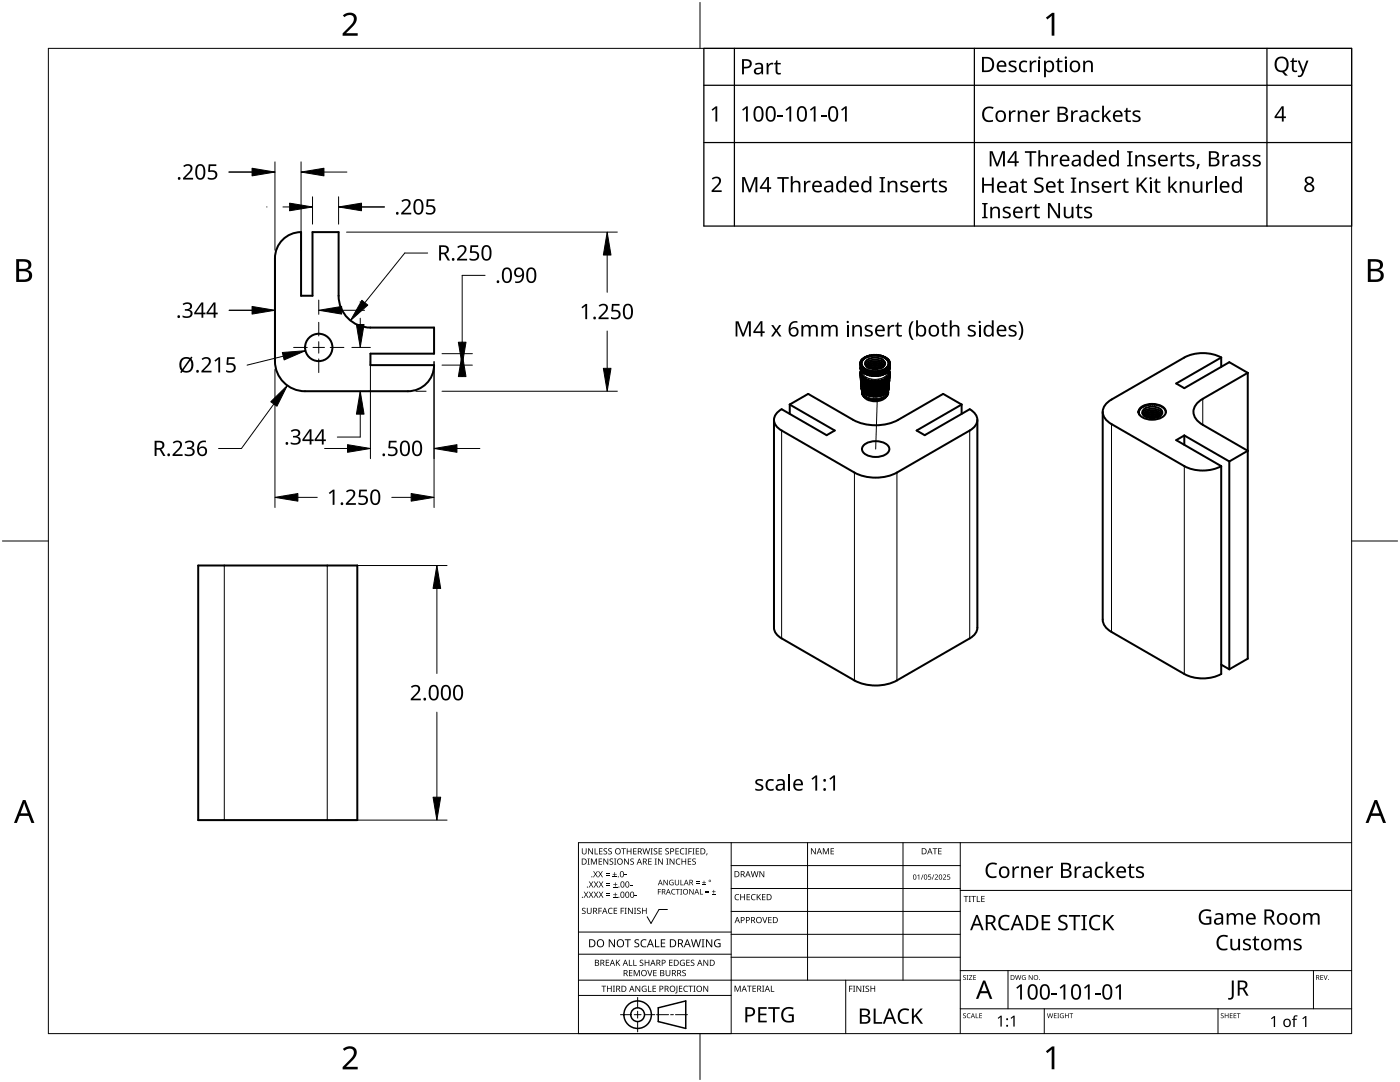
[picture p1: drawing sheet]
<svg xmlns="http://www.w3.org/2000/svg" width="279mm" height="216mm" viewBox="0 0 279 216" stroke-linecap="round" stroke-linejoin="round" font-family="sans-serif">
<g fill="none" stroke="#000" stroke-width=".4">
<path d="M56.4 47.8a5.2 5.2 0 0 1 3.7-1.5v12.7h2.3v-12.7h5.2v12.7a6.4 6.4 0 0 0 6.3 6.4h12.7v5.2h-12.7v2.3h12.7a5.2 5.2 0 0 1-5.2 5.2h-20.5a6 6 0 0 1-6-6v-20.6a5.2 5.2 0 0 1 1.5-3.7zM171.7 74.5v.2M171.7 74.3l.1 .2M171.7 74.3l.2 .1-.2 .1M171.7 74.5v.4M171.7 73.4v.1M171.7 72.4l.3 .1-.3 .1M171.7 72.6v.1M171.7 72.4v1M171.7 73.5h.1M171.7 72.7l.3 .1-.2 .1M171.7 74.7v.3"/>
<path d="M171.7 74.9v.2M171.7 74.9l.1 .2M171.7 75l.1 .2M171.7 75l.1 .1M171.7 74.7l.3 .1-.2 .1M171.7 74.7v.2M171.8 75.2v.1M171.8 72.1v.2M171.8 72.9v.8M171.8 73.7h.1M171.8 72.1l.2 .2-.3 .1M171.8 72.9l.3 .1-.2 .2"/>
<path d="M171.8 73.7l.1 .1M171.8 75.4v.4M171.8 75.2v.8M171.8 75.4h.1M171.8 75.3l.1 .4M171.8 75.7v.4M171.8 75.1v.2M171.8 75.1l.1 .4M171.8 75.9v.2M171.8 76l.1 .1M171.8 76.1l.1 .1M171.8 76.1h.1"/>
<path d="M171.8 75.8v.2M171.8 75.8h.2M171.8 74.9l.2 .2M171.8 73.8l.1 .1M171.8 74.9l.1 .4M171.9 75.7l.1 .1M171.9 76.3v.5M171.9 76.3v.4M171.9 76.2v.1M171.9 76.3h.1M171.9 76.2v.4M171.9 76.6v.3"/>
<path d="M171.9 72.1h-.1M171.9 73.8h-.1M171.9 76.7v.2M171.9 75.5h.2M171.9 75.5v.2M171.9 76.1v.1M171.9 76.1l.1 .4M171.9 73.8h.1M171.9 71.9v.2M171.9 73.1v.8M171.9 73.9v.1M171.9 76.9h.1"/>
<path d="M171.9 76.8l.1 .1M171.9 76.9v.1M171.9 76.7v.1M171.9 76.7h.2M171.9 74h.1M171.9 73.2h.1M171.9 77h.1M171.9 71.9h.1M171.9 77.1l.1 .4M171.9 77.1l.1 .3M171.9 74l-.2 .1v.2M171.9 75.3l.2 .2"/>
<path d="M171.9 77.3l.1 .2M171.9 77l.1 .4M171.9 76.6l.2 .1M171.9 71.9l.2 .1-.2 .1M171.9 77.1h.1M171.9 73.2h.3l-.1 .2M171.9 74h.2M171.9 77.4l.1 .1M172 77.5h.1M172 77.5l.1 .1M172 77.5v.1M172 77.6h.1"/>
<path d="M172 76.9l-.1 .1M172 76.9l.1 .4M172 75.8v.6M172 75.8l.1 .4M172 77.7v.1M172 77.7h.1M172 76.5l-.1 .1M172 76.5h.2M172 77.4l.1 .1M172 77.4v.1M172 76.9l.1 .3M172 75.1l.3 .1-.1 .1"/>
<path d="M172 75.1l-.1 .2M172 77.8h.1M172 76.9h.1M172 76.4l.2 .1M172 77.8l.1 .2M172 77.6v.2M172 77.6l.1 .3M172 75.7l.1 .4M172 75.7v.1M172.1 76.7l-.1 .2M172.1 76.7l.1 .4M172.1 78h.1"/>
<path d="M172.1 77.6v.3M172.1 77.3l-.1 .1M172.1 77.3h.1M172.1 77.6h-.1M172.1 77.9v.1M172.1 78.6h.1M172.1 76.2h.2M172.1 76.2l-.1 .2M172.1 78.6l.4 .6M172.1 78a1.42 1.42 0 0 0 1.4 1.7 3.5 3.5 0 0 0 3.7-1v-.6M172.1 77.2l.1 .1M172.1 78v.6"/>
<path d="M172.1 76.6l.1 .4M172.1 74.2h.1M172.1 71.7v.1M172.1 73.4v.8M172.1 77.9h.1M172.1 77.9l.2 .1M172.1 76.6v.1M172.1 75.5l.1 .4M172.1 75.5l-.1 .2M172.1 77.5v.1M172.1 77.5l.1 .3M172.1 71.7h.1"/>
<path d="M172.1 71.7l.1 .1-.3 .1M172.1 73.4h.1M172.1 78.1l.1 .1M172.1 76.1l.2 .1M172.2 73.4h.3l-.1 .2M172.2 77.4l.1 .4M172.2 77.4l-.1 .1M172.2 78.1h-.1M172.2 78.1v.1M172.2 77.1l-.1 .1M172.2 77.1h.2M172.2 76.5l-.1 .1"/>
<path d="M172.2 76.5l.1 .4M172.2 76.5h.1M172.2 75.3l.2 .2M172.2 75.3l.1 .4M172.2 75.3l-.1 .2M172.2 78.2h.1M172.2 78.1l.1 .1M172.2 77l.2 .1M172.2 77.8l.2 .1M172.2 77.8l-.1 .1M172.2 75.9l-.1 .2M172.2 75.9h.3"/>
<path d="M172.2 78l-.1 .1M172.2 77.3l.2 .4M172.2 77.3v.1M172.2 76.4v.1M172.3 76.3l-.1 .1M172.3 76.4l.1 .3M172.3 78.9a3.1 3.1 0 0 0 4.7 0M172.3 78.2h.1M172.3 77.8l.1 .1M172.3 78.2v.1M172.3 78l-.1 .1M172.3 78l.1 .3"/>
<path d="M172.3 78h-.1M172.3 77.2l.2 .4M172.3 77.2l-.1 .1M172.3 77.2l-.1 .2M172.3 76.2v.1M172.3 76.2v.2M172.3 76.9l-.1 .1M172.3 75.7l.2 .2M172.3 78.3h.1M172.3 78.3l.2 .1M172.4 76.2l-.1 .2M172.4 76.2l.1 .3"/>
<path d="M172.4 78l.1 .2M172.4 73.6v.8M172.4 74.2h-.2M172.4 71.5v.1M172.4 77.1l-.1 .1M172.4 73.6h.1M172.4 77.7l-.1 .1M172.4 77.7h.2M172.4 76.7l.1 .1M172.4 71.6l-.3 .1M172.4 74.4v.1M172.4 77.1l.2 .3"/>
<path d="M172.4 78.3h-.1M172.4 73.6h.3v.1M172.4 78.3h.2M172.4 77.9l-.1 .1M172.4 77.9v.1M172.4 75.5h.3M172.4 75.5l-.1 .2M172.5 77.6l.1 .1M172.5 76l.1 .4M172.5 77.9l-.1 .1M172.5 77.9l.1 .3M172.5 78.5l.1 .1"/>
<path d="M172.5 77l-.1 .1M172.5 75.9l-.1 .3M172.5 75.9l-.2 .3M172.5 75.9v.1M172.5 78.2l.1 .1M172.5 77l.2 .3M172.5 79.2h.1M172.5 76.5l-.1 .2M172.5 78.5h.1M172.5 78.4v.1M172.5 77.8v.1M172.5 76.8v.2"/>
<path d="M172.5 76.8l-.2 .1M172.5 76.8l-.1 .3M172.5 77.8l.2 .3M172.6 78.6h.1M172.6 75.9l.1 .3M172.6 75.9l-.1 .1M172.6 77.4l-.1 .2M172.6 77.7l-.2 .2M172.6 77.7l-.1 .1M172.6 78.4l.1 .3M172.6 76.4l.1 .1M172.6 78.2h-.1"/>
<path d="M172.6 78.3l-.1 .1M172.6 78.3l-.1 .2M172.6 78.3v.1M172.6 76.8l.2 .4M172.6 76.8l-.1 .2M172.7 77.3l.1 .1M172.7 74.4l-.3 .1M172.7 71.4h-.3v.2M172.7 74.4h.1M172.7 73.8v.8M172.7 71.3v.1M172.7 72.7a2.61 2.61 0 0 1 3.4-.6l.5 .6"/>
<path d="M172.7 77.7l.2 .3M172.7 77.7l-.2 .1M172.7 73.7l.4 .1-.1 .1M172.7 75.5l-.1 .4M172.7 75.5l-.2 .4M172.7 75.7l.3 .1M172.7 75.5v.2M172.7 75.7l.2 .3M172.7 74.6h.1M172.7 78.1l.1 .1M172.7 78.3l.2 .3M172.7 78.3l-.1 .1"/>
<path d="M172.7 76.2l-.1 .2M172.7 76.7l.2 .3M172.7 76.5l-.1 .3M172.7 76.5h-.2M172.7 76.5v.2M172.7 76.5l-.2 .3M172.7 78.7h.2M172.8 77.6l.2 .3M172.8 77.4l-.1 .3M172.8 77.4h-.2M172.8 77.4v.2M172.8 77.4l-.2 .3"/>
<path d="M172.8 77.2l-.1 .1M172.8 78.3l.2 .2M172.8 78.2l-.1 .1M172.8 78.2h-.2M172.8 78.2v.1M172.8 78.2l-.2 .1M172.9 76l.1 .2M172.9 78l-.2 .1M172.9 76.5l.2 .3M172.9 76.5l-.2 .2M172.9 78.6l-.2 .1M172.9 77l.1 .1"/>
<path d="M172.9 77.4l.2 .3M172.9 77.4l-.1 .2M172.9 78.7l.1 .1M173 78.8h.1M173 77.9h.1M173 74.6h-.3M173 78.2l.2 .2M173 78.2l-.2 .1M173 74.6h.1M173 76.2l-.1 .3M173 76.2v.1M173 76.2h-.3"/>
<path d="M173 76.2l-.3 .3M173 78.5l.1 .1M173 76.3l.2 .4M173 77.1l-.1 .3M173 77.1v.2M173 77.1l-.2 .1M173 77.1l-.2 .3M173 71.8a2.58 2.58 0 0 1 3.6 .5 .98 .98 0 0 1-.8 1.1 2.56 2.56 0 0 1-3.1-.7v-.5zM173 73.9l.1 .9M173 71.1v.2M173 73.9l.1 .1M173 77.3l.2 .3"/>
<path d="M173.1 77.9l-.1 .3M173.1 77.9l-.2 .1M173.1 77.9v.2M173.1 77.9l-.3 .3M173.1 74.8h.1M173.1 74h.1M173.1 76.8l-.2 .2M173.1 78.1l.2 .3M173.1 74l.3-.1v.1M173.1 78.6h-.2M173.1 78.6v.1M173.1 78.6l-.1 .2"/>
<path d="M173.1 78.6l-.2 .1M173.1 78.7l.1 .1M173.1 77.7l-.1 .2M173.2 78.4l-.2 .1M173.2 76.1l.2 .3M173.2 76.1l-.2 .2M173.2 73.3a2.36 2.36 0 0 1 2.9 0M173.2 76.7l.1 .1M173.2 77.1l.2 .3M173.2 77.1l-.2 .2M173.2 78.8h-.1M173.2 78.8h.1"/>
<path d="M173.2 78.8l.1 .1M173.2 77.6l.1 .1M173.3 73.3a2.41 2.41 0 0 1 2.7 0M173.3 77.9l-.2 .2M173.3 77.9l.2 .3M173.3 75.8l-.3 .4M173.3 75.8l-.1 .3M173.3 75.8l-.4 .2M173.3 75.8v.1M173.3 78.4h.1M173.3 78.6l-.2 .1M173.3 78.6l.2 .2"/>
<path d="M173.3 76.8l-.3 .3M173.3 76.8l-.1 .3M173.3 76.8h-.2M173.3 76.8l.1 .1M173.3 77.7v.2M173.3 77.7h-.2M173.3 77.7l.1 .1M173.3 77.7l-.2 .2M173.3 74.7l-.2 .1M173.3 75.9l.4 .1M173.3 75.9l.2 .3M173.3 71.1h-.2v.2h-.4"/>
<path d="M173.3 71.1h.1M173.3 74.7h.1M173.4 76.9l.2 .3M173.4 78.4v.1M173.4 78.4h-.2M173.4 78.4l-.1 .2M173.4 78.4l-.3 .2M173.4 76.4l-.2 .3M173.4 74.7h-.1M173.4 77.8l.2 .3M173.4 74.7h.1M173.4 78.5l.2 .2"/>
<path d="M173.4 77.4l-.2 .2M173.4 74l.1 .9M173.4 71v.1M173.4 74l.1 .1M173.4 71l-.1 .1M173.4 71h.3M173.5 74.1h.1M173.5 74.9h.1M173.5 78.2l-.2 .2M173.5 78.8l-.2 .1M173.5 78.9h-.2M173.5 78.9l.1 .1"/>
<path d="M173.5 74.1l.3-.1 .1 .1M173.5 76.2l.1 .2M173.5 76.7l-.1 .2M173.5 76.7l.2 .3M173.5 73.5a2.61 2.61 0 0 1 2.2 0M173.6 79h.1M173.6 77.2v.1M173.6 77.6l.2 .3M173.6 77.6l-.2 .2M173.6 78.1h.1M173.6 78.4l.2 .2M173.6 78.4l-.2 .1"/>
<path d="M173.6 76.4l-.3 .4M173.6 76.4l-.1 .3M173.6 76.4l.3 .5M173.6 76.4h-.2M173.6 76.4l.3 .4M173.6 78.7l.1 .1M173.6 77.3v.3M173.6 77.3l-.2 .1M173.6 77.3l.1 .2M173.6 77.3l-.3 .4M173.6 78.1l-.2 .3M173.6 78.1v.3"/>
<path d="M173.6 78.1l.1 .2M173.6 78.1l-.1 .1M173.7 78.8l-.2 .1M173.7 78.8l-.1 .2M173.7 78.8h-.2M173.7 78.8l.1 .1M173.7 76l-.2 .2M173.7 77.5l.2 .3M173.7 78.3l.2 .2M173.7 74.8l-.2 .1M173.7 71h.1M173.7 74.8h.1"/>
<path d="M173.7 77l-.1 .2M173.8 78.9l.1 .1M173.8 74.8h-.1M173.8 74.8h.1M173.8 77.9l-.2 .2M173.8 78.6l-.2 .1M173.8 78.7l-.1 .1M173.9 74.8h.1M173.9 74.1v.9l.3-.1M173.9 74.1l.3-.1a.22 .22 0 0 0 .2 .2 .22 .22 0 0 0 .2-.1l.2 .1M173.9 70.9l-.2 .1M173.9 79h-.2"/>
<path d="M173.9 79h.1M173.9 79v.1M173.9 76.3l.2 .3M173.9 76.3l-.2 .2M173.9 76.8v.1M173.9 77.2l-.2 .3M173.9 77.2l.2 .3M173.9 77.8h.1M173.9 78.1l.3 .2M173.9 78.1l-.2 .2M173.9 75.9v.4M173.9 75.9l.2 .2"/>
<path d="M173.9 75.9l-.2 .1M173.9 75.9l-.3 .5M173.9 75.9l.4 .6M173.9 78.5h.1M173.9 78.7l.2 .2M173.9 78.7l-.1 .2M173.9 76.9l-.3 .4M173.9 76.9v.3M173.9 76.9l.4 .5M173.9 76.9l.2 .2M173.9 76.9l-.2 .1M174 77.8l-.1 .3"/>
<path d="M174 77.8l.1 .1M174 77.8l-.2 .1M174 77.8l-.4 .3M174 78.5l-.2 .2M174 78.5l-.1 .2M174 78.5l-.2 .1M174 78.5l.1 .1M174.1 77.1l.2 .3M174.1 77.9l.2 .3M174.1 76.1h.3M174.1 76.1l.2 .2M174.1 78.6l.2 .2"/>
<path d="M174.1 76.6l-.2 .2M174.1 79l.1 .1M174.1 79l-.2 .1M174.1 77.5l-.2 .3M174.1 78.9l-.2 .2M174.2 78.3l-.3 .2M174.2 74.9h.1M174.2 79.1h.2M174.3 76.3v.2M174.3 74.9h.1M174.3 76.8l.2 .3M174.3 76.8l-.2 .3"/>
<path d="M174.3 77.4h.1M174.3 77.7l-.2 .2M174.3 77.7l.2 .3M174.3 78.2h.1M174.3 74.9l.1 .1 .2-.1M174.3 78.5l-.2 .1M174.3 78.5l.2 .2M174.3 76.5l-.4 .4M174.3 76.5l.3 .5M174.3 76.5v.3M174.3 76.5l-.2 .1M174.3 76.5l.1 .1"/>
<path d="M174.3 78.8v.1M174.3 79.1h-.1M174.3 79.1h.1M174.3 77.4v.3M174.3 77.4l.3 .5M174.3 77.4l.1 .2M174.3 77.4l-.2 .1M174.3 77.4l-.3 .4M174.3 78.2l-.3 .3M174.3 78.2v.3M174.3 78.2l.3 .4M174.3 78.2l-.1 .1"/>
<path d="M174.3 78.2l.1 .1M174.3 78.9l-.2 .1M174.3 78.9v.2M174.3 78.9l.1 .1M174.3 78.9h-.2M174.3 78.9l.2 .1M174.4 73.7h.5M174.4 78.3l.2 .3M174.4 77.6l.2 .2M174.4 79h.1M174.4 76.6l.2 .3M174.4 76.1l-.1 .2"/>
<path d="M174.5 77.1l-.2 .3M174.5 78l-.2 .2M174.5 79l.1 .1M174.5 78.7l-.2 .1M174.5 79l-.1 .1M174.6 70.9l-.2-.1-.2 .2-.2-.1-.1 .1M174.6 70.9v.1M174.6 74.9h.1M174.6 77.9l.4 .3M174.6 78.6l.4 .3M174.6 77l-.1 .1M174.6 76l.2 .1"/>
<path d="M174.6 76.4l.2 .2M174.6 76v.4M174.6 76.9v.4M174.6 77.8v.3M174.6 78.6v.2M174.6 79.1h.1M174.6 76l-.2 .1M174.6 77.3l-.2 .3M174.6 77.9l-.1 .1M174.6 77.9l.2 .1M174.6 78.1l.3 .2M174.6 78.1l-.2 .2"/>
<path d="M174.6 78.6l-.1 .1M174.6 78.6l.2 .1M174.6 77l.2 .1M174.6 78.8l.2 .2M174.6 78.8l-.2 .2M174.6 76.4l-.2 .2M174.6 77.3l.3 .3M174.6 77l-.3 .4M174.6 76l-.3 .5M174.6 77.9l-.3 .3M174.6 76l.4 .5M174.6 78.6l-.3 .3"/>
<path d="M174.6 77l.4 .4M174.7 74.9h.1M174.7 74.9l.1 .1M174.8 79l.1 .1M174.8 79l-.2 .1M174.8 78.7l.2 .1M174.8 78l.2 .2M174.8 77.1l.2 .3M174.8 76.1l.2 .2M174.8 76.6l-.2 .3M174.8 79h.1M174.8 70.8l-.2 .2"/>
<path d="M174.8 70.8h.1M174.9 77.6l-.3 .2M174.9 78.3l-.3 .3M174.9 75h-.1M174.9 70.8l.1 .2 .4-.1v.1M174.9 74.2h-.1M175 78.9l-.2 .1M175 78.9v.2M175 78.9h.1M175 78.9l.2 .1M175 78.2v.3M175 78.2l.3 .3"/>
<path d="M175 78.2l.1 .1M175 78.2l-.1 .1M175 78.2l-.4 .4M175 77.4l.3 .4M175 77.4l-.4 .5M175 77.4v.3M175 77.4l.2 .1M175 77.4l-.1 .2M175 79.1h-.1M175 79.1h.1M175 78.8v.1M175 76.5v.3"/>
<path d="M175 76.5l.2 .1M175 76.5l-.2 .1M175 76.5l.3 .4M175 76.5l-.4 .5M175 78.5l.2 .1M175 78.5l-.2 .2M175 74.9l-.1 .1M175 78.2h.1M175 74.9h.1M175 77.7l.2 .2M175 77.7l-.2 .3M175 77.4h.1"/>
<path d="M175 76.8l-.2 .3M175 76.8l.2 .3M175 76.3v.2M175.1 74.9h-.1M175.1 79.1h-.2M175.1 74.9h.1M175.1 78.3l.2 .2M175.1 78.9l.2 .2M175.2 77.5l.2 .3M175.2 79l.1 .1M175.2 79l-.1 .1M175.2 76.6l.2 .2"/>
<path d="M175.2 78.6l-.2 .2M175.2 76.1l-.2 .2M175.2 76.1h-.4M175.2 77.9l-.2 .3M175.2 77.1l-.2 .3M175.3 78.5l.2 .2M175.3 78.5l-.1 .1M175.3 78.5v.2M175.3 78.5l.2 .1M175.3 77.8l.3 .3M175.3 77.8l.1 .3M175.3 77.8l-.1 .1"/>
<path d="M175.3 77.8l.2 .1M175.3 79.1h.1M175.3 76.9l.1 .3M175.3 76.9l-.1 .2M175.3 76.9l.2 .1M175.3 76.9l.4 .4M175.3 76.9l-.3 .5M175.3 78.7l.2 .2M175.3 78.7l-.2 .2M175.3 78.5h.1M175.4 75.9l-.4 .6M175.4 75.9l.3 .5"/>
<path d="M175.4 75.9v.4M175.4 75.9l-.2 .2M175.4 75.9l.2 .1M175.4 78.1l.2 .2M175.4 78.1l-.3 .2M175.4 77.8h-.1M175.4 77.2l-.2 .3M175.4 77.2l.2 .3M175.4 76.8l-.1 .1M175.4 76.3l.2 .2M175.4 76.3l-.2 .3M175.4 79l-.1 .1"/>
<path d="M175.4 79h.1M175.4 79h.2M175.4 74.1l-.3-.1-.2 .2M175.4 74.1v.8h-.3M175.4 70.9v.1M175.4 74.8h.1M175.5 78.7l.1 .1M175.5 74.8h-.1M175.5 78.6l.2 .1M175.5 74.8h.1M175.5 77.9l.2 .2M175.5 78.9l-.1 .1"/>
<path d="M175.5 77l.2 .2M175.6 74.8v.1M175.6 78.3l-.3 .2M175.6 77.5l-.2 .3M175.6 76l.2 .2M175.6 78.8l.2 .1M175.6 78.8l.1 .2M175.6 78.8l-.1 .1M175.6 78.8h.2M175.6 74.9h.1M175.6 74.1l-.1-.1-.1 .1M175.6 74.1h.1"/>
<path d="M175.6 78.1l.3 .3M175.6 78.1l.1 .3M175.6 78.1l.2 .1M175.6 78.1v.2M175.6 73.5a2.66 2.66 0 0 0-2 0M175.7 77.3l.3 .4M175.7 77.3v.3M175.7 77.3l-.1 .2M175.7 77.3l.2 .1M175.7 79h.1M175.7 79h-.1M175.7 78.7l-.1 .1"/>
<path d="M175.7 76.4l.3 .4M175.7 76.4v.3M175.7 76.4l-.4 .5M175.7 76.4h.2M175.7 76.4l-.3 .4M175.7 78.4l.2 .1M175.7 78.4l-.2 .2M175.7 78.1h-.1M175.7 77.6l-.2 .3M175.7 77.6l.2 .2M175.7 77.2v.1M175.7 76.3v.1"/>
<path d="M175.7 76.7l.2 .2M175.7 76.7l-.2 .3M175.7 70.9l-.3 .1M175.7 70.9h.1M175.8 76.2l-.1 .2M175.8 74.1h-.1M175.8 70.9l.1 .1M175.8 74.9h-.1M175.8 78.9h.2M175.8 78.9l-.1 .1M175.8 78.8l.2 .1M175.8 78.2l.2 .2"/>
<path d="M175.9 74l-.1 .1M175.9 71l-.1 .1h.3l.1 .2h.4M175.9 74l-.1 .9M175.9 71v.1M175.9 77.4l.1 .2M175.9 74.7h.1M175.9 78.5l-.2 .2M175.9 77.8l-.2 .3M175.9 76.4l.2 .3M175.9 78.4l.3 .2M175.9 78.4l.1 .2M175.9 78.4v.1"/>
<path d="M175.9 78.4h.2M175.9 76.9l-.2 .3M175.9 74.7l.1 .1M175.9 75.9l-.1 .3M175.9 75.9l-.3 .1M176 77.7l.2 .2M176 77.7v.2M176 77.7h.2M176 77.7l-.1 .1M176 76.8l.3 .3M176 76.8l.1 .3M176 76.8h.2"/>
<path d="M176 76.8l-.1 .1M176 78.6l.2 .1M176 78.6l-.2 .2M176 78.4h-.1M176 75.8l.1 .3M176 75.8h.3M176 75.8l-.1 .1M176 75.8l.3 .4M176 77.9l-.2 .3M176 77.9l.2 .2M176 74.8h.1M176 77.6v.1"/>
<path d="M176 78.8v.1M176.1 78.8h-.1M176.1 78.8h.1M176.1 77.1l-.2 .3M176.1 77.1l.1 .2M176.1 76.7l-.1 .1M176.1 76.1l.2 .2M176.1 76.1l-.2 .3M176.1 78.4l.2 .1M176.2 77.7l.1 .2M176.2 78.7l-.1 .1M176.2 78.6l.1 .1"/>
<path d="M176.2 78.6l.1 .2M176.2 78.6h.2M176.2 78.6v.1M176.2 78.1l-.2 .3M176.2 76.8l.2 .2M176.2 77.9l.3 .3M176.2 77.9l.1 .3M176.2 77.9v.2M176.2 77.9l.2 .1M176.2 77.3l-.2 .3M176.3 73.9v.8l-.3 .1M176.3 71.1v.2"/>
<path d="M176.3 74.6h.1M176.3 77.1l.2 .3M176.3 77.1v.3M176.3 77.1l-.1 .2M176.3 77.1l.2 .1M176.3 76.3l-.2 .4M176.3 73.2a2.04 2.04 0 0 0-3.3 0 2.14 2.14 0 0 1 3.2 0M176.3 78.8h-.1M176.3 78.8h.1M176.3 75.8l.1 .2M176.3 78.5l-.1 .1M176.3 76.2l.2 .3"/>
<path d="M176.3 76.2l.1 .3M176.3 76.2h.3M176.3 76.2v.1M176.3 78.2l-.2 .2M176.3 78.2l.2 .1M176.3 77.9h-.1M176.3 78.7h.2M176.3 78.7v.1M176.3 77.4l.2 .2M176.3 77.4l-.1 .3M176.4 77l-.1 .1M176.4 78.6l.1 .1"/>
<path d="M176.4 76.5l-.2 .3M176.4 76.5l.1 .2M176.4 73a2.16 2.16 0 0 0-3.4-.3l-.1 .3M176.4 78l.2 .1M176.4 76l-.1 .2M176.5 78.2l.2 .1M176.5 78.2h.2M176.5 78.2l.1 .1M176.5 78.2v.1M176.5 78.3l-.2 .2M176.5 77.2l.1 .1M176.5 77.4l.2 .3"/>
<path d="M176.5 77.4l.1 .3M176.5 77.4v.2M176.5 77.4h.2M176.5 77.6l-.2 .3M176.5 78.7h.1M176.5 76.5l.2 .3M176.5 76.5h.3M176.5 76.5v.2M176.5 76.5l.3 .3M176.5 76.7l-.1 .3M176.6 76.2l.1 .2M176.6 78.3l-.2 .3"/>
<path d="M176.6 78.3l.1 .1M176.6 78.1l-.1 .1M176.6 75.5l.1 .2M176.6 75.7l-.3 .1M176.6 75.5h.3M176.6 75.5v.2M176.6 75.7l-.2 .3M176.6 73.7l-.4 .1-.1 .2-.3-.1 .1 .1M176.6 71.3v.1M176.6 78.6l-.1 .1M176.6 77.7l.1 .1M176.6 77.7l-.2 .3"/>
<path d="M176.6 73.8v.8h-.3M176.6 74.4h.1M176.6 71.4h.2v.2h.4M176.6 77.3l-.1 .1M176.6 75.7l.1 .2M176.7 78.3l.1 .2M176.7 78.3v.1M176.7 78.3l.1 .1M176.7 76.8l-.2 .4M176.7 76.8l.1 .2M176.7 78.2h.1M176.7 76.4l-.2 .1"/>
<path d="M176.7 78.4l-.1 .2M176.7 75.7l.1 .2M176.7 77.7l.1 .1M176.7 77.7v.1M176.7 77.4l.1 .2M176.7 75.9l.1 .1M176.7 75.9l-.1 .3M176.7 78.6h-.1M176.7 77.8l-.1 .3M176.8 76.8v.2M176.8 76.8l.2 .1M176.8 77.8v.1"/>
<path d="M176.8 78.4v.1M176.8 78.5h.1M176.8 78.5l-.1 .1M176.8 76.5l.1 .2M176.8 77l-.2 .3M176.8 78.2l-.1 .1M176.8 77.8l.1 .1M176.8 75.9l.1 .1M176.8 75.9v.1M176.8 77l.1 .1M176.8 77.9l.1 .1M176.8 77.9l-.1 .3"/>
<path d="M176.8 76l-.1 .4M176.8 77.6l-.1 .1M176.9 76v.2M176.9 75.5l.1 .2M176.9 77.9l.1 .1M176.9 77.9v.1M176.9 78.3h.1M176.9 78.3h-.2M176.9 77.1l.1 .1M176.9 77.1l-.2 .3M176.9 76l.1 .2M176.9 76.7l-.1 .1"/>
<path d="M176.9 77.7l.1 .1M176.9 77.7h-.2M176.9 73.6h-.4l.1 .1M176.9 73.6v.8h-.3M176.9 71.5v.1M176.9 78l-.1 .2M176.9 76.2l-.1 .3M176.9 76.2l.1 .2M176.9 78.3l-.1 .1M177 78.3h-.1M177 75.7l-.2 .2M177 76.9l.1 .1"/>
<path d="M177 76.2v.1M177 77.2l.1 .2M177 77.2h.1M177 77.2l-.2 .4M177 78l.1 .1M177 78h.1M177 77.2v.1M177 78l-.1 .3M177 78.2v.1M177 77.8l-.1 .1M177 78.2h.1M177 76.3h.1"/>
<path d="M177 76.4l-.1 .3M177 76.4l.1 .1M177 77.3l.1 .1M177 77.3l-.1 .4M177 73.3h.1M177 73.3h.2M177.1 75.9h-.3M177.1 75.9v.2M177.1 77.8v.1M177.1 77.8l-.2 .1M177.1 77l-.2 .1M177.1 78.1l-.1 .1"/>
<path d="M177.1 78.2h-.1M177.1 75.3l.1 .2M177.1 75.3l-.2 .2M177.1 75.3l-.1 .4M177.1 76.5h.1M177.1 76.5l-.1 .4M177.1 76.5l.1 .1M177.1 77.1h-.2M177.1 77.1l.1 .1M177.1 78.1h.1M177.1 78.1v.1M177.1 77.4l.1 .1"/>
<path d="M177.1 77.4l-.1 .4M177.1 76.1l-.1 .1M177.1 77.9l-.1 .1M177.1 74.2h-.2M177.2 73.3l-.1 .1h-.3l.1 .2M177.2 77.5v.1M177.2 77.5l-.1 .3M177.2 74.2h-.1M177.2 71.6l-.2 .2 .4 .1M177.2 75.5l-.1 .6M177.2 75.5l-.1 .4M177.2 76.6v.1"/>
<path d="M177.2 77.9v.1M177.2 77.9l-.2 .1M177.2 74.2h.1M177.2 71.7v.1M177.2 73.4v.8M177.2 76.6l-.1 .4M177.2 77.2l-.1 .1h.1M177.2 76.2l.1 .2M177.2 76.2h-.2M177.2 78.1h.1M177.2 73h.1M177.2 78h-.2"/>
<path d="M177.2 78.1v.5l-.3 .5-1.3 .6h-1.7l-1.4-.5M177.2 73l.2 .2M177.2 77.6h.1M177.2 77.3l.1 .1M177.2 77.6l-.1 .3M177.2 78h.1M177.2 76.7l-.1 .4M177.2 76.7l.1 .2M177.2 75.7l.1 .1M177.3 77.6v.2M177.3 77.6l-.1 .3M177.3 77.8l-.1 .2"/>
<path d="M177.3 76.4l-.2 .1M177.3 77.4l-.2 .1M177.3 76.9h.1M177.3 77.7h.1M177.3 77.8h.1M177.3 75.1l-.3 .1 .1 .1M177.3 75.1v.2M177.3 76.9l-.1 .3M177.3 77.6h-.1M177.3 77.4l-.1 .1M177.3 77.4v.1M177.3 76.5v.1"/>
<path d="M177.3 76.5h-.2M177.3 77.7v.1M177.3 75.8v.6M177.3 75.8l-.1 .4M177.3 72.8h.1M177.3 76.9v.1M177.3 76.9l-.1 .4M177.3 77.6h.1M177.3 77.5l-.1 .1M177.3 77.5v.1M177.3 77.5h.1M177.3 72.8l.2 .1"/>
<path d="M177.3 77.1h.1M177.3 76.6l-.1 .1M177.3 77v.4M177.3 77.3v.2M177.3 75.3l-.1 .2M177.4 74l.1 .1 .1 .2M177.4 77.1l-.1 .4M177.4 77.1l-.1 .3M177.4 77l-.1 .1M177.4 77h.1M177.4 74h-.2M177.4 74h.1"/>
<path d="M177.4 76.7h-.2M177.4 76.7v.1M177.4 76.9v.1M177.4 73.2l-.4 .1M177.4 71.9l-.2 .1 .3 .1M177.4 76.8l-.1 .1M177.4 76.9h.1M177.4 76.9h-.1M177.4 73.9v.1M177.4 71.9v.2M177.4 73.1v.8M177.4 73.8h.1"/>
<path d="M177.4 76.1v.1M177.4 76.1l-.1 .4M177.4 75.5v.2M177.4 75.5h-.2M177.4 76.7v.2M177.4 76.3h.1M177.4 76.6v.3M177.4 76.2l-.1 .4M177.4 76.2v.1M177.4 76.3v.5M177.4 76.3v.4M177.4 75.7l-.1 .1"/>
<path d="M177.4 74.9l-.1 .2M177.4 73.8v.1M177.4 74.9l-.1 .4M177.4 75.8l.1 .2M177.4 75.8h-.1M177.5 76.1l-.1 .1M177.5 76.1h-.1M177.5 76l-.1 .1M177.5 75.9l-.1 .2M177.5 75.1v.2M177.5 75.1l-.1 .4M177.5 75.4l-.1 .4"/>
<path d="M177.5 75.7v.4M177.5 75.3l-.1 .4M177.5 75.4h.1M177.5 75.2v.8M177.5 72.9l-.3 .1M177.5 72.1l-.2 .2 .3 .1M177.5 73.7l-.1 .1M177.5 73.7h.1M177.5 72.1v.2M177.5 72.9v.8M177.5 75.2v.1M177.5 74.7l-.2 .1 .1 .1"/>
<path d="M177.5 74.7v.2M177.5 75v.2M177.5 75v.1M177.5 74.9v.2M177.6 74.7l-.1 .3M177.6 72.7l-.3 .1M177.6 72.4l-.3 .1 .3 .1M177.6 72.6v.1M177.6 73.5h-.1M177.6 73.4v.1M177.6 72.4v1M177.6 74.5l-.1 .2"/>
<path d="M177.6 74.3l-.1 .2M177.6 74.5l-.1 .4M177.6 74.3l-.2 .1 .2 .1M243.7 71.3a8.1 8.1 0 0 0-7.3 0l-14.6 8.4a2.55 2.55 0 0 0-1.3 3.8l1.3 1.1 14.6 8.4a8.1 8.1 0 0 0 7.3 0M243.7 71.3v1.9M243.7 71.3l-9 5.2 1.7 1 8.9-5.2 3.7 2.1M249 74.4l-9 5.2a2.7 2.7 0 0 0-1.3 4l1.3 1.2 9 5.2-3.7 2.1M249 74.4v57l-3.7 2.2M154.5 83.8v41.5a2.6 2.6 0 0 0 1.5 2.1l14.5 8.4a9.4 9.4 0 0 0 8.5 0l15-8.7a2.42 2.42 0 0 0 1.1-1.8v-41.5M157.6 80.7l9 5.2-1.6 .9-9-5.1a2.24 2.24 0 0 0-1.5 2.1 2.24 2.24 0 0 0 1.5 2.1l14.5 8.4a9.4 9.4 0 0 0 8.5 0l14.5-8.4a2.24 2.24 0 0 0 1.6-2.1 2.24 2.24 0 0 0-1.6-2.1l-9 5.1-1.6-.9 9-5.2M157.6 80.7l3.7-2.1 9 5.2a9.9 9.9 0 0 0 8.9 0l9-5.2 3.7 2.1M157.6 80.7v1.9"/>
<path d="M172.4 88.8a4 4 0 0 1 4.7 0 1.12 1.12 0 0 1-.4 1.9 3.7 3.7 0 0 1-4.6-.7l-.1-.4zM191.9 80.7v1.9M220.1 82.2v41.5a3 3 0 0 0 1.7 2.4l14.6 8.4a8.1 8.1 0 0 0 7.3 0v-41.5M227.2 82.3h.1M227.3 82h.1M227.3 82.3h-.1M227.3 82.5v.1M227.3 82l-.1 .1M227.3 82.6h.1M227.4 81.8h-.1M227.4 82.8h.1M227.5 81.5h.1"/>
<path d="M227.6 81.5l-.1 .1M227.6 81.4a4 4 0 0 1 4.7 0 1.12 1.12 0 0 1-.4 1.9 3.7 3.7 0 0 1-4.6-.7l-.1-.4zM227.7 81.4h.1M227.8 81.3l-.1 .1M228 82.5a2.5 2.5 0 0 1 3.9 0M228.1 81.1l-.1 .1M228.3 81h.1M228.3 81.7a2.8 2.8 0 0 1 3.6 .2 1.28 1.28 0 0 1-1.5 1.5 2 2 0 0 1-2.4-1.1zM228.4 81h.1M228.4 81h-.1M228.5 83.1a2.36 2.36 0 0 1 2.9 0M228.6 83.1a2.41 2.41 0 0 1 2.8 0"/>
<path d="M228.8 80.9h.1M228.8 80.9h-.1M228.9 83.3a2.61 2.61 0 0 1 2.2 0M229.2 80.8h.1M229.2 80.8h-.1M229.5 80.7h.1M229.6 80.7h-.1M229.6 80.7h.1M229.7 83.4h.5M229.9 80.7h.1M230 80.7h.1M230.3 80.7h.1"/>
<path d="M230.3 80.7h.2M230.5 80.7h.1M230.7 80.8h.2M230.9 80.8h.1M231 83.3a2.66 2.66 0 0 0-2 0M231.1 80.9h.2M231.5 81h.1M231.6 83a2.07 2.07 0 0 0-3.3 0 2.19 2.19 0 0 1 3.3 0M231.7 82.8a2.17 2.17 0 0 0-2.7-.8 1.1 1.1 0 0 0-.8 .8M231.8 81.2h.1M232.1 81.3l.1 .1M232.4 81.6h.1"/>
<path d="M232.5 81.8h.1M232.6 82l.1 .1M232.7 82.3h.1M236.4 86.9v1.9M236.4 86.9l-1.7 .9 9 5.2M236.4 86.9l8.9 5.2M245.3 92.1v41.5M39.6 112.8h31.7v50.8h-31.7zM243.7 132.6l1.6 1"/>
<circle cx="63.6" cy="69.3" r="2.73"/>
</g>
<g fill="none" stroke="#000" stroke-width=".2">
<path d="M171.7 72.6v.9M171.7 72.4v.2M171.8 72.9v.8M171.8 72.5v.1M171.8 72.7v.1M171.8 73v.8M171.8 72.2v.1M171.9 73v.8M171.9 73.2v.8M171.9 72.5v.1M171.9 72.7v.1M171.9 71.9v.2"/>
<path d="M172 72.2v.1M172 74a1.2 1.2 0 0 0 .7 1.5M172 73v.1M172 73.2v.8M172.1 72v.1M172.1 74.2a1.27 1.27 0 0 0 .7 1.1M172.1 73.4v.8M172.1 71.7v.1M172.2 73.2v.1M172.2 71.8h.1M172.2 78.2l.3 .5 .4 .4M172.3 73.4v.9"/>
<path d="M172.4 71.5v.1M172.4 73.6v.8M172.4 73.4v.1M172.5 71.6h.1M172.5 73.6v.9M172.7 74.4h.1M172.7 73.6v.8M172.7 71.3v.1M172.7 73.8v.8M172.7 75.5h.1M172.8 75.5h-.1M172.8 71.4h.1"/>
<path d="M172.8 79.4h.1M172.8 75.3v.2M172.8 75.3h.1M172.9 73.8v.8M172.9 79.2l-.1 .2M172.9 79.2h.1M172.9 79.1v.1M173 73.8v.8M173 74.6h.1M173 71.1v.2M173.1 74v.8M173.1 71.2h.1"/>
<path d="M173.2 74v.8M173.3 74.7l.1 .1M173.3 73.3h.1M173.3 73.9v.8M173.4 71v.1M173.5 71.1h.1M173.5 74.1v.8M173.7 74.1v.8M173.7 74.9h.2M173.7 73.5l.9-.1 1 .1M173.7 74v.8M173.9 70.9v.1"/>
<path d="M173.9 74.2v.8M174 74.2v.8M174.1 74.1v.9M174.1 74.9h.1M174.1 74.9l.2 .1M174.2 74.1v.8M174.3 74.1v.9M174.4 74.2v.8M174.5 74.2v.8M174.6 74.1v.8M174.7 74.1v.9h-.1M174.8 74.2v.8"/>
<path d="M174.9 74.2l-.1 .8M175 74.2v.8M175 74.1v.8M175.1 74.1v.8M175.2 74.1v.8l-.2 .1M175.3 74.2v.8M175.4 74.2v.8M175.4 70.9v.1M175.5 74v.8l-.1 .1M175.6 74.1v.8M175.8 74.1l-.1 .8M175.8 71.1h.1"/>
<path d="M175.9 71v.1M175.9 73.9v.8M176 72.9l-1.4-.3-1.3 .3M176 72.5l-.8-.3h-.8l-.8 .2-.6 .3M176 73.3l-1.4-.3-1.3 .3M176 72.5l.3 .2M176 74.7l-.1 .1M176 72.5h.1M176 72.4v.1M176 74v.8M176.2 74v.8M176.2 71.2h.1"/>
<path d="M176.2 71.1v.2M176.3 74.6h.1M176.3 73.8v.8M176.4 73.8v.8M176.5 71.4h.1M176.5 73.8v.8M176.6 73.8v.8M176.6 71.3v.1M176.6 73.6v.8M176.6 74.4h.1M176.7 73.6v.9M176.8 71.6h.1"/>
<path d="M176.9 73.6v.8M176.9 73.4v.1M176.9 71.5v.1M177 73.4v.9M177 78.2v.1a2.68 2.68 0 0 1-3.4 1.1l-.7-.3M177 71.8h.1M177.1 73.2v.1M177.2 71.7v.1M177.2 73.4v.8a2.42 2.42 0 0 1-2.9 1.5l-1.5-.4M177.2 72v.1M177.2 73.2v.8M177.3 73v.1"/>
<path d="M177.3 74a1.54 1.54 0 0 1-1.5 1.8l-1.6 .2-1.5-.5M177.3 72.2v.1M177.3 71.9v.2M177.3 72.7v.1M177.4 72.5v.1M177.4 73.2v.8M177.4 73v.8M177.5 72.2v.1M177.5 72.7v.1M177.5 72.5v.1M177.5 72.9v.8M177.6 72.6v.9"/>
<path d="M240 79.6v5.2M156 85.9v41.5M170.5 94.3v41.5M179 94.3v41.5M193.5 85.9v41.5M221.8 84.6v41.5M227.2 82.3h.1M227.3 82v.1M227.4 81.8h.1M227.6 81.5v.1M227.8 81.3v.1M228.1 81.2h.1"/>
<path d="M228.4 81h.1M228.6 83.1a2.91 2.91 0 0 1 2.8 0M228.6 82.2h.1M228.6 82.2v.1M228.6 82.3h.1M228.6 82.3a2.75 2.75 0 0 1 3 .2M228.6 82.3l-.3 .2M228.8 80.9h.1M229.1 83.3l.9-.1 .9 .1M229.2 80.8h.1M230.7 80.8h.1M231.3 82.7a2.96 2.96 0 0 0-2.7 0"/>
<path d="M236.4 93v41.5M44.8 112.8v50.8M65.3 112.8v50.8"/>
</g>
<path d="M9.7 9.7h260v196.5h-260z" fill="none" stroke="#000" stroke-width=".2"/>
<path d="M139.7 .5v9.2M.5 108h9.2M269.7 108h9.2M139.7 206.2v9.2" fill="none" stroke="#000" stroke-width=".2"/>
<g fill="#000">
<path d="M68.4 3.1a1.64 1.64 0 0 1 2.8 .4 2.52 2.52 0 0 1-1.2 2.2l-.9 .9h2.3v.5h-3v-.4l1.2-1.2a1.95 1.95 0 0 0 .9-2.2 1.23 1.23 0 0 0-1.8 .1zM208.7 3.5l1.3-.9h.4v4.5h-.5v-4l-.9 .8zM68.4 209.3a1.64 1.64 0 0 1 2.8 .4 2.52 2.52 0 0 1-1.2 2.2l-.9 1h2.3v.5h-3v-.5l1.2-1.2a1.95 1.95 0 0 0 .9-2.1 1.23 1.23 0 0 0-1.8 .1zM208.7 209.8l1.3-1h.4v4.6h-.5v-4l-.9 .7z"/>
<path d="M3.2 51.7h1.3a1.28 1.28 0 0 1 1.7 1.3 1.04 1.04 0 0 1-.8 .9 1.23 1.23 0 0 1 1 1.5 1.23 1.23 0 0 1-1.6 .9h-1.6zM3.8 54.1v1.7h.9a.86 .86 0 0 0 1.1-.9 .86 .86 0 0 0-1.1-.8zM3.8 52.2v1.4h.8a.78 .78 0 0 0 1.1-.7 .78 .78 0 0 0-1.1-.7z"/>
<path d="M273 51.7h1.3a1.28 1.28 0 0 1 1.7 1.3 1.04 1.04 0 0 1-.9 .9 1.23 1.23 0 0 1 1 1.5 1.23 1.23 0 0 1-1.5 .9h-1.6zM273.6 54.1v1.7h.9a.86 .86 0 0 0 1.1-.9 .86 .86 0 0 0-1.2-.8zM273.6 52.2v1.4h.8a.78 .78 0 0 0 1-.7 .78 .78 0 0 0-1.1-.7z"/>
<path d="M4.6 159.6h.5l1.8 4.6h-.6l-.6-1.4h-1.8l-.5 1.4h-.6zM4.8 160.2l-.7 2.1h1.4z"/>
<path d="M274.3 159.6h.5l1.8 4.6h-.6l-.5-1.4h-1.8l-.6 1.4h-.6zM274.6 160.2l-.7 2.1h1.4z"/>
</g>
<g fill="none" stroke="#000" stroke-width=".2">
<path d="M145.9 168.1v38.1h-30.5v-38.1h154.3M145.9 172.7h45.7M145.9 177.3h45.7M161.2 168.1v27.5M180.2 168.1v27.5M191.6 168.1v38.1M191.6 177.7h78.1M115.4 198.6h30.5M115.4 195.6h76.2M115.4 190.4h30.5M115.4 186h30.5M127.3 199v2.1"/>
<path d="M133.2 181.5h-1.7l-1.6 2.8-.7-1.4M145.9 181.9h45.7M145.9 186.4h45.7M145.9 191h45.7M168.8 195.6v10.6M191.6 193.7h78.1M201.2 193.7v7.6M262.1 193.7v7.6M123.8 202.5h2.1M126.6 202.5h1.3M127.3 201.8v1.4M127.3 203.8v2.1"/>
<path d="M128.6 202.5h2.1M131 202.5h2.4M133.8 202.5h.6M134.8 202.5h2.4M191.6 201.3h78.1M208.4 201.3v4.9M243.1 201.3v4.9"/>
</g>
<g fill="#000">
<path d="M116.1 169.3h.2v.8a.32 .32 0 0 0 .3 .3 .32 .32 0 0 0 .3-.3v-.8h.2v.8a.47 .47 0 0 1-.5 .4 .47 .47 0 0 1-.5-.5zM116.5 177.9h.2l.3 .5 .3-.5h.1l-.4 .6 .4 .6h-.1l-.3-.5-.4 .5h-.1l.4-.6zM117.3 171.3h.4l-.1 .1v1l.1 .1h-.4l.1-.1v-1zM117.4 169.3h.2l.6 1v-1h.1v1.2h-.1l-.7-1v1h-.1zM117.5 177.9h.2l.3 .5 .3-.5h.1l-.4 .6 .4 .6h-.1l-.4-.5-.3 .5h-.1l.4-.6zM117.5 175.9h.2l.3 .5 .3-.5h.1l-.4 .6 .5 .6h-.2l-.3-.5-.4 .5h-.1l.4-.6zM117.9 171.3h.3l.3 1 .4-1h.2v1.2h-.1v-1l-.4 1h-.1l-.4-1v1h-.2zM118.7 169.3h.1v1h.6v.2h-.7zM118.4 173.8h.1l.3 .5 .3-.5h.2l-.4 .6 .4 .7h-.1l-.4-.6-.3 .6h-.1l.4-.7zM118.5 177.9h.2l.2 .5 .3-.5h.2l-.4 .6 .4 .6h-.1l-.4-.5-.3 .5h-.1l.4-.6zM118.5 175.9h.2l.3 .5 .3-.5h.1l-.4 .6 .4 .6h-.1l-.3-.5-.4 .5h-.1l.4-.6zM119.5 171.3h.7v.1h-.6v.4h.5v.2h-.5v.4h.6v.1h-.7z"/>
<path d="M119.6 169.3h.6v.1h-.5v.4h.5v.1h-.5v.4h.5v.2h-.6zM119.4 173.8h.1l.3 .5 .3-.5h.2l-.4 .6 .4 .7h-.1l-.4-.6-.3 .6h-.2l.5-.7zM119.5 177.9h.1l.3 .5 .3-.5h.2l-.4 .6 .4 .6h-.1l-.4-.5-.3 .5h-.1l.4-.6zM119.5 175.9h.2l.3 .5 .3-.5h.1l-.4 .6 .4 .6h-.1l-.4-.5-.3 .5h-.1l.4-.6zM120.9 174.6h.8v.1h-.8zM120.9 174.2h.8v.1h-.8zM121 178.7h.8v.1h-.8zM121 178.3h.8v.1h-.8zM121 176.6h.8v.1h-.8zM121 176.3h.8v.1h-.8zM120.5 169.4l.4-.1h.3l-.1 .1a.25 .25 0 0 0-.4-.1 .25 .25 0 0 0 0 .4 .4 .4 0 0 1 .5 .3 .4 .4 0 0 1-.3 .5 .4 .4 0 0 1-.5-.2h.2a.27 .27 0 0 0 .4-.1 .27 .27 0 0 0-.3-.3l-.2-.2zM120.4 171.3h.2l.6 1v-1h.2v1.2h-.2l-.6-1v1h-.2z"/>
<path d="M121.4 169.4l.5-.1h.2v.1a.25 .25 0 0 0-.4-.1 .25 .25 0 0 0 0 .4 .4 .4 0 0 1 .4 .3 .4 .4 0 0 1-.2 .5 .4 .4 0 0 1-.5-.2h.1a.27 .27 0 0 0 .5-.1 .27 .27 0 0 0-.4-.3l-.2-.2zM122.3 174.9h.8v.2h-.8zM122.4 179h.8v.1h-.8zM122.4 177h.8v.1h-.8zM121.7 171.4l.4-.1 .3 .1-.1 .1a.25 .25 0 0 0-.4-.1 .25 .25 0 0 0 0 .4 .4 .4 0 0 1 .5 .3 .4 .4 0 0 1-.3 .5 .4 .4 0 0 1-.5-.3l.2 .1a.27 .27 0 0 0 .4-.2 .27 .27 0 0 0-.3-.3l-.2-.2zM122.6 174h.1v.4h.4v.1h-.4v.4h-.1v-.4h-.3v-.1h.3zM122.7 178.1h.1v.4h.4v.1h-.4v.3h-.1v-.3h-.3v-.1h.3zM122.7 176.1h.2v.3h.3v.2h-.3v.3h-.2v-.3h-.3v-.2h.3zM122.5 171.3h.5l-.2 .1v1l.2 .1h-.5l.2-.1v-1zM124 169.3h.9v.1h-.4v1.1h-.1v-1.1h-.4zM124.7 174.5h.4v.2h-.4zM124.6 171.3h.1l.7 1v-1h.1v1.2h-.2l-.6-1v1h-.1z"/>
<path d="M125.7 176.6h.5v.1h-.5zM125.1 169.3h.1v.5h.7v-.5h.1v1.2h-.1v-.6h-.7v.6h-.1zM125.8 171.4l.5-.1 .2 .1v.1a.25 .25 0 0 0-.4-.1 .25 .25 0 0 0 0 .4 .4 .4 0 0 1 .4 .3 .4 .4 0 0 1-.2 .5 .4 .4 0 0 1-.5-.3l.1 .1a.27 .27 0 0 0 .5-.2 .27 .27 0 0 0-.4-.3l-.2-.2zM126.7 178.6h.4v.2h-.4zM126.4 169.3h.6v.1h-.5v.4h.5v.1h-.5v.4h.5v.2h-.6zM128.2 169.3h.2l.2 1 .3-1h.2l.2 1 .3-1h.1l-.3 1.2h-.1l-.3-1.1-.3 1.1h-.2zM129.4 171.3h.6v.1h-.5v.4h.5v.2h-.5v.4h.5v.1h-.6zM129.8 169.3h.5l-.2 .1v1l.2 .1h-.5l.2-.1v-1zM130.7 171.3h.4l-.1 .1v1l.1 .1h-.4l.1-.1v-1zM130.5 169.4l.4-.1h.3l-.1 .1a.25 .25 0 0 0-.4-.1 .25 .25 0 0 0 0 .4 .4 .4 0 0 1 .5 .3 .4 .4 0 0 1-.3 .5 .4 .4 0 0 1-.5-.2h.2a.27 .27 0 0 0 .4-.1 .27 .27 0 0 0-.3-.3l-.2-.2zM131.3 177.4h.6v.1h-.5v.4h.5v.1h-.5v.5h-.1zM131.4 169.3h.7v.1h-.5v.4h.5v.1h-.5v.4h.5v.2h-.7z"/>
<path d="M131.3 171.3h.2l.7 1-.1-1h.2v1.2h-.2l-.6-1v1h-.2zM132.4 175.6h.2l.6 .9v-.9h.1v1h-.2l-.6-.9v.9h-.1zM133 171.3h.4l-.1 .1v1l.1 .1h-.4l.1-.1v-1zM132.8 169.4l.4-.1h.3l-.1 .1a.25 .25 0 0 0-.3-.1 .25 .25 0 0 0 0 .4 .4 .4 0 0 1 .4 .3 .4 .4 0 0 1-.3 .5 .4 .4 0 0 1-.4-.2h.1a.27 .27 0 0 0 .5-.1 .27 .27 0 0 0-.4-.3l-.2-.2zM133.7 175.7l.5-.2 .2 .1v.1a.45 .45 0 0 0-.7 .4 .45 .45 0 0 0 .6 .4v-.3h-.2v-.1h.3v.5a.6 .6 0 0 1-.8-.1 .6 .6 0 0 1 .1-.8zM134.1 177.5l.4-.1h.3l-.1 .2a.44 .44 0 0 0-.6 .4 .44 .44 0 0 0 .6 .3 .52 .52 0 0 1-.7 0 .52 .52 0 0 1 .1-.8zM133.6 171.3h.2l.7 1v-1h.1v1.2h-.2l-.6-1v1h-.2zM134.9 177.4h.8v.1h-.4v1h-.1v-1h-.3zM135 171.5l.5-.2 .3 .1-.1 .1a.49 .49 0 0 0-.7 .4 .49 .49 0 0 0 .7 .5 .52 .52 0 0 1-.6 0 .52 .52 0 0 1-.2-.6zM134.8 169.3h.7v.1h-.6v.4h.5v.1h-.5v.4h.6v.2h-.7zM134.7 175.6h.1v.7a.28 .28 0 0 0 .3 .2 .28 .28 0 0 0 .3-.2v-.7h.1v.7a.42 .42 0 0 1-.4 .4 .42 .42 0 0 1-.4-.4zM135.8 175.6h.1v.9h.5v.1h-.6z"/>
<path d="M135.8 177.4h.3l-.1 .1v.9l.1 .1h-.3l.1-.1v-.9zM135.8 169.4l.5-.2 .3 .1-.1 .1a.49 .49 0 0 0-.7 .5 .49 .49 0 0 0 .8 .4 .52 .52 0 0 1-.7 .1 .52 .52 0 0 1-.2-.6zM136 171.3h.2v.5h.6v-.5h.1v1.2h-.1v-.5h-.6v.5h-.2zM136.7 169.3h.5l-.2 .1v1l.2 .1h-.5l.2-.1v-1zM137.4 169.3h.7v.1h-.6v.4h.5v.2h-.5v.5h-.1zM137.3 171.3h.6v.1h-.5v.4h.5v.2h-.5v.4h.5v.1h-.6zM137.6 177.4h.1l.6 .9v-.9h.1v1.1h-.1l-.6-.9v.9h-.1zM138.2 169.3h.4l-.1 .1v1l.1 .1h-.4l.1-.1v-1zM138.9 176.2h.7v.1h-.7zM138.9 175.9h.7v.1h-.7zM138.2 171.4l.4-.1 .3 .1-.1 .1a.25 .25 0 0 0-.4-.1 .25 .25 0 0 0 0 .4 .4 .4 0 0 1 .5 .3 .4 .4 0 0 1-.3 .5 .4 .4 0 0 1-.5-.3l.2 .1a.27 .27 0 0 0 .4-.2 .27 .27 0 0 0-.3-.3l-.2-.2zM138.9 169.3h.6v.1h-.5v.4h.5v.1h-.5v.4h.5v.2h-.6z"/>
<path d="M139.7 177.4h.1v1h.5v.1h-.6zM140.1 176.5h.8v.1h-.8zM140.4 175.7h.2v.3h.3v.2h-.3v.3h-.2v-.3h-.3v-.2h.3zM140.8 178h.7v.2h-.7zM140.8 177.7h.7v.1h-.7zM141 170.3h.2l-.3 .4zM142.1 178.4h.7v.1h-.7zM142.4 177.6h.1v.3h.3v.1h-.3v.3h-.1v-.3h-.3v-.1h.3zM146.8 178.6l.4-.2 .3 .1v.1a.49 .49 0 0 0-.7 .4 .49 .49 0 0 0 .7 .5 .52 .52 0 0 1-.7 0 .52 .52 0 0 1-.2-.6zM147.7 178.4h.2v.5h.6v-.5h.2v1.2h-.2v-.5h-.6v.5h-.2zM149 178.4h.7v.1h-.5v.4h.4v.2h-.4v.4h.5v.1h-.7zM150 178.6l.5-.2 .3 .1-.1 .1a.49 .49 0 0 0-.7 .4 .49 .49 0 0 0 .8 .5 .52 .52 0 0 1-.7 0 .52 .52 0 0 1-.2-.6z"/>
<path d="M149.8 173.8h.2l.2 1.1 .3-1.1h.2l.3 1.1 .2-1.1h.2l-.3 1.2h-.2l-.3-1-.3 1h-.1zM151 178.4h.2v.6l.5-.6h.2l-.5 .5 .5 .7h-.2l-.4-.6-.1 .6h-.2zM151.6 173.8h.1l.7 1v-1h.1v1.2h-.2l-.6-1v1h-.1zM152.1 178.4h.7v.1h-.6v.4h.5v.2h-.5v.4h.6v.1h-.7zM161.8 169.3h.2l.7 1v-1h.1v1.2h-.2l-.6-1v1h-.2zM164.2 169.3h.2l.4 .9 .4-.9h.2v1.2h-.1v-1.1l-.4 1.1h-.1l-.4-1.1v1.1h-.2zM165.8 169.3h.6v.1h-.5v.4h.5v.1h-.5v.4h.5v.2h-.6zM183.1 174.7l.4-.2v1h-.2v-.9l-.2 .2zM184.2 174.5h.1l-.4 1h-.1zM185.3 174.5h.5v.1h-.4v.3a.34 .34 0 0 1 .4 .2 .34 .34 0 0 1-.1 .4 .34 .34 0 0 1-.5-.1 .27 .27 0 0 0 .4 .1 .27 .27 0 0 0 .1-.4 .27 .27 0 0 0-.4-.1zM186.3 174.5h.2l-.4 1h-.1zM186.1 169.3h.9v.1h-.3v1.1h-.2v-1.1h-.4z"/>
<path d="M186.5 174.6a.37 .37 0 0 1 .6 0 .37 .37 0 0 1-.2 .6l-.2 .2h.5v.1h-.7l.3-.4a.27 .27 0 0 0 .3-.3 .27 .27 0 0 0-.4-.2zM187.2 169.3h.7v.1h-.5v.4h.5v.1h-.5v.4h.5v.2h-.7zM188.2 174.6a.37 .37 0 0 1 .6 0 .37 .37 0 0 1-.3 .6l-.2 .2h.5v.1h-.6l.2-.4a.27 .27 0 0 0 .3-.3 .27 .27 0 0 0-.4-.2zM189.1 174.5h.5v.1h-.4v.3a.34 .34 0 0 1 .4 .2 .34 .34 0 0 1-.1 .4 .34 .34 0 0 1-.5-.1 .27 .27 0 0 0 .4 .1 .27 .27 0 0 0 .1-.4 .27 .27 0 0 0-.4-.1zM192.3 178.8h.9v.1h-.3v1.1h-.2v-1.1h-.4zM193.3 178.8h.5l-.2 .1v1l.2 .1h-.5l.2-.1v-1zM193.8 178.8h1v.1h-.4v1.1h-.2v-1.1h-.4zM194.9 178.8h.2v1.1h.5v.1h-.7zM195.8 178.8h.7v.1h-.5v.4h.5v.1h-.5v.5h.5v.1h-.7zM116.2 181.3l.4-.2 .3 .1-.1 .1a.25 .25 0 0 0-.4-.1 .25 .25 0 0 0 0 .4 .4 .4 0 0 1 .5 .3 .4 .4 0 0 1-.3 .5 .4 .4 0 0 1-.5-.2h.2a.27 .27 0 0 0 .4-.1 .27 .27 0 0 0-.3-.3l-.2-.2zM117.1 181.1h.2v.8a.32 .32 0 0 0 .3 .3 .32 .32 0 0 0 .3-.3v-.8h.2v.8a.47 .47 0 0 1-.5 .5 .47 .47 0 0 1-.5-.5zM119.4 181.1h.7v.2h-.5v.4h.5v.1h-.5v.6h-.2z"/>
<path d="M120 196.7h1v.1h-.4v1.1h-.2v-1.1h-.4zM120.9 191.5h.7v.1h-.6v.4h.5v.2h-.5v.4h.6v.1h-.7zM121.5 181.3l.4-.2 .4 .1-.1 .1a.49 .49 0 0 0-.7 .5 .49 .49 0 0 0 .7 .4 .52 .52 0 0 1-.6 .1 .52 .52 0 0 1-.3-.6zM121.1 196.7h.2v.5h.6v-.5h.2v1.2h-.2v-.6h-.6v.6h-.2zM121.5 187.4h.2l.9 1.3v-1.3h.1v1.6h-.2l-.8-1.3v1.3h-.2zM122.3 196.7h.4l-.1 .1v1l.1 .1h-.4l.2-.1v-1zM122.5 181.1h.7v.2h-.6v.4h.5v.1h-.5v.4h.6v.2h-.7zM122.9 191.5h.2v.6l.5-.6h.2l-.5 .5 .5 .7h-.2l-.4-.6-.1 .6h-.2zM123.9 181.1h.6v.2h-.5v.4h.5v.1h-.5v.6h-.1zM124.7 181.1h.4l-.2 .2v.9l.2 .2h-.4l.1-.2v-.9zM124.7 187.4h1.2v.2h-.5v1.4h-.2v-1.4h-.5zM125.5 191.5h.2v1.1h.5v.1h-.7z"/>
<path d="M125.5 193.6h.7v.1h-.5v.4h.5v.1h-.5v.4h.5v.2h-.7zM125.3 181.1h.2l.7 1.1-.1-1.1h.2v1.3h-.2l-.6-1v1h-.2zM126.4 191.5h.1v1.1h.6v.1h-.7zM126.5 181.1h.5l-.2 .2v.9l.2 .2h-.5l.2-.2v-.9zM126.5 193.6h.2l.4 1 .4-1h.2v1.2h-.2v-1.1l-.4 1.1h-.1l-.4-1.1v1.1h-.1zM126.7 187.6l.3-.2 .6 .1-.2 .1a.33 .33 0 0 0-.6 .2 .33 .33 0 0 0 .4 .4 .47 .47 0 0 1 .4 .6 .47 .47 0 0 1-.7 .2h-.3v-.2h.2a.35 .35 0 0 0 .6-.2 .35 .35 0 0 0-.5-.4l-.3-.2zM126.8 196.7h.2l.6 1v-1h.2v1.2h-.2l-.7-1 .1 1h-.2zM127.2 181.3l.4-.2 .3 .1-.1 .1a.25 .25 0 0 0-.4-.1 .25 .25 0 0 0 0 .4 .4 .4 0 0 1 .5 .3 .4 .4 0 0 1-.3 .5 .4 .4 0 0 1-.5-.2h.2a.27 .27 0 0 0 .4-.1 .27 .27 0 0 0-.3-.3l-.2-.2zM127.7 191.6l.4-.1 .3 .1-.1 .1a.25 .25 0 0 0-.3-.1 .25 .25 0 0 0 0 .4 .4 .4 0 0 1 .4 .3 .4 .4 0 0 1-.3 .5 .4 .4 0 0 1-.4-.3l.1 .1a.27 .27 0 0 0 .5-.2 .27 .27 0 0 0-.4-.3l-.2-.2zM128 187.6l.6-.2 .4 .1-.1 .2a.63 .63 0 0 0-.9 .5 .63 .63 0 0 0 1 .6v.2a.83 .83 0 0 1-1.1-.3 .83 .83 0 0 1 .1-1.1zM128.2 196.8l.6-.1 .2 .1v.1a.5 .5 0 0 0-.8 .4 .5 .5 0 0 0 .7 .5v-.4h-.3v-.1h.4v.6a.66 .66 0 0 1-.8-.2 .66 .66 0 0 1 0-.9zM128.1 181.1h.2v.6h.6v-.6h.2v1.3h-.2v-.6h-.6v.6h-.2z"/>
<path d="M129.2 193.6h.1l.4 1 .3-1h.2l-.4 1.2h-.2zM129.3 196.7h.2v1.1h.5v.1h-.7zM128.7 191.5h.1v.5h.6v-.5h.2v1.2h-.2v-.5h-.6v.5h-.1zM130.7 187.4h.2v1.4h.7v.2h-.9zM130.2 196.7h.7v.1h-.5v.4h.5v.1h-.5v.5h.5v.1h-.7zM130.4 193.6h.6v.1h-.5v.4h.5v.1h-.5v.4h.5v.2h-.6zM131.9 187.4h.9v.2h-.7v.5h.6v.2h-.6v.5h.7v.2h-.9zM132.8 193.6h.2v.7a.32 .32 0 0 0 .3 .4 .32 .32 0 0 0 .3-.4v-.7h.2v.7a.47 .47 0 0 1-.5 .5 .47 .47 0 0 1-.5-.5zM133.5 191.5h.7v.1h-.5v.4h.5v.2h-.5v.4h.5v.1h-.7zM135 196.7h.2v1.3l-.1 .2h-.3l-.1-.1 .3-.2zM135.5 196.7h.7v.1h-.5v.4h.4v.1h-.4v.5h.5v.1h-.7zM135.8 191.7l.5-.2 .4 .1-.1 .1a.5 .5 0 0 0-.8 .4 .5 .5 0 0 0 .7 .5v-.4h-.2v-.1h.4v.6a.66 .66 0 0 1-.9-.1 .66 .66 0 0 1 0-.9z"/>
<path d="M136.2 193.7l.4-.2 .3 .1-.1 .1a.25 .25 0 0 0-.4-.1 .25 .25 0 0 0 0 .4 .4 .4 0 0 1 .5 .3 .4 .4 0 0 1-.3 .5 .4 .4 0 0 1-.5-.2h.2a.27 .27 0 0 0 .5-.1 .27 .27 0 0 0-.4-.3l-.2-.2zM136.5 196.8l.5-.1 .3 .1-.1 .1a.49 .49 0 0 0-.7 .4 .49 .49 0 0 0 .8 .4 .52 .52 0 0 1-.7 .1 .52 .52 0 0 1-.2-.6zM137 191.5h.6v.1h-.5v.4h.5v.2h-.5v.4h.5v.1h-.6zM137.4 196.7h.9v.1h-.4v1.1h-.1v-1.1h-.4zM137.9 191.6l.4-.1 .3 .1-.1 .1a.25 .25 0 0 0-.4-.1 .25 .25 0 0 0 0 .4 .4 .4 0 0 1 .5 .3 .4 .4 0 0 1-.3 .5 .4 .4 0 0 1-.5-.3l.2 .1a.27 .27 0 0 0 .4-.2 .27 .27 0 0 0-.3-.3l-.2-.2zM138.4 196.7h.4l-.1 .1v1l.1 .1h-.4l.1-.1v-1zM137.9 187.4h.2l.3 1.4 .4-1.4h.2l.4 1.4 .3-1.4h.2l-.4 1.6h-.2l-.4-1.3-.4 1.3h-.2zM140 187.4h.6l-.2 .2v1.3l.2 .1h-.6l.2-.1v-1.3zM140.4 196.7h.1l.7 1v-1h.1v1.2h-.1l-.7-1v1h-.1zM140.4 191.5h.2l.6 1v-1h.1v1.2h-.1l-.7-1v1h-.1zM140.9 187.4h.2l.9 1.3v-1.3h.1v1.6h-.2l-.8-1.3v1.3h-.2zM142.7 187.6l.7-.2 .4 .1-.1 .2a.65 .65 0 0 0-1 .5 .65 .65 0 0 0 .9 .6v-.4h-.3v-.2h.5v.7a.86 .86 0 0 1-1.1-.1 .86 .86 0 0 1 0-1.2z"/>
<path d="M146.6 196.7h.2l.4 1 .4-1h.2v1.2h-.1v-1.1l-.4 1.1h-.2l-.4-1.1v1.1h-.1zM149.1 196.7h.9v.1h-.4v1.1h-.1v-1.1h-.4zM150.2 196.7h.7v.1h-.6v.4h.5v.1h-.5v.5h.6v.1h-.7zM152.1 183h.2l.3 1 .4-1h.1l-.4 1.2h-.1zM152.1 196.7h.4l-.1 .1v1l.1 .1h-.4l.1-.1v-1zM153.8 196.7h.2v1.1h.5v.1h-.7zM153.3 183h.7v.1h-.5v.4h.5v.1h-.5v.5h.5v.1h-.7zM169.5 196.7h.6v.1h-.5v.5h.5v.1h-.5v.5h-.1zM170.2 196.7h.5l-.2 .1v1l.2 .1h-.5l.2-.1v-1zM170.9 196.7h.2l.6 1v-1h.2v1.2h-.2l-.6-1v1h-.2zM172.1 196.7h.5l-.2 .1v1l.2 .1h-.5l.2-.1v-1zM172.8 196.8l.4-.1h.2v.2a.25 .25 0 0 0-.4-.1 .25 .25 0 0 0 0 .4 .4 .4 0 0 1 .5 .3 .4 .4 0 0 1-.3 .4 .4 .4 0 0 1-.5-.2l.2 .1a.27 .27 0 0 0 .4-.2 .27 .27 0 0 0-.3-.3l-.3-.2z"/>
<path d="M173.7 196.7h.2v.5h.6v-.5h.2v1.2h-.2v-.6h-.6v.6h-.2zM192.2 194.7l.4-.1h.2l-.1 .1a.24 .24 0 0 0-.3 0 .24 .24 0 0 0-.1 .3 .24 .24 0 0 0 .4 .1 .31 .31 0 0 1 0 .4 .31 .31 0 0 1-.5-.1 .24 .24 0 0 0 .3 .1 .24 .24 0 0 0 .1-.3l-.4-.3zM192.9 194.6h.4l-.1 .1v.7l.1 .1h-.4l.1-.1v-.7zM193.4 194.6h.6l-.5 .8h.6v.1h-.7l.5-.8h-.5zM194.2 194.6h.6v.1h-.4v.3h.4v.1h-.4v.3h.4v.1h-.6zM202.6 194.6h.1l.2 .8 .2-.8h.2l.2 .8 .2-.8h.1l-.2 .9h-.2l-.2-.8-.2 .8h-.2zM204 194.7l.4-.1h.3l-.1 .1a.4 .4 0 0 0-.6 .4 .4 .4 0 0 0 .6 .3v-.3l-.2-.1h.3v.5a.53 .53 0 0 1-.7-.1 .53 .53 0 0 1 0-.7zM205.3 194.6h.1l.6 .8v-.8h.1v.9h-.2l-.5-.8v.8h-.1zM263.5 194.6h.6v.1h-.5v.3h.4v.1h-.4v.3h.5v.1h-.6zM264.1 194.6h.2l.2 .8 .3-.8h.2l-.4 .9h-.1zM192.2 202.3l.4-.1h.2l-.1 .1a.24 .24 0 0 0-.3 0 .24 .24 0 0 0-.1 .3 .24 .24 0 0 0 .4 .1 .31 .31 0 0 1 0 .5 .31 .31 0 0 1-.5-.2 .24 .24 0 0 0 .3 .1 .24 .24 0 0 0 .1-.3l-.4-.2zM193.1 202.3l.3-.1h.3l-.1 .1a.39 .39 0 0 0-.5 .4 .39 .39 0 0 0 .5 .3 .46 .46 0 0 1-.6 0 .46 .46 0 0 1 .1-.7z"/>
<path d="M194.7 202.2h.1v.8h.5v.2h-.6zM195.4 202.2h.6v.1h-.4v.3h.4v.1h-.4v.4h.4v.1h-.6zM199.1 203.1l.6-.4h.2v2.1h-.2v-1.9l-.5 .4zM201.7 203.1l.6-.4h.2v2.1h-.3v-1.9l-.4 .4zM209 202.2h.1l.2 .8 .2-.8h.1l.3 .8 .2-.8h.1l-.3 1h-.1l-.2-.9-.3 .9h-.1zM210.3 202.2h.6v.1h-.4v.3h.3v.1h-.3v.4h.4v.1h-.6zM211 202.2h.4l-.2 .1v.8l.2 .1h-.4l.1-.1v-.8zM211.6 202.3l.7-.1-.1 .1a.4 .4 0 0 0-.6 .4 .4 .4 0 0 0 .6 .3v-.2l-.2-.2h.3v.5a.53 .53 0 0 1-.7-.1 .53 .53 0 0 1 0-.7zM212.5 202.2h.2v.4h.5v-.4h.1v1h-.1v-.5h-.5v.5h-.2zM213.4 202.2h.8v.1h-.3v.9h-.2v-.9h-.3zM243.7 202.3l.3-.1h.2v.1a.24 .24 0 0 0-.3 0 .24 .24 0 0 0-.1 .3 .24 .24 0 0 0 .3 .1 .31 .31 0 0 1 0 .5 .31 .31 0 0 1-.5-.2 .24 .24 0 0 0 .4 .1 .24 .24 0 0 0 0-.3l-.3-.2zM244.4 202.2h.2v.4h.5v-.4h.1v1h-.1v-.5h-.5v.5h-.2z"/>
<path d="M245.4 202.2h.6v.1h-.4v.3h.4v.1h-.4v.4h.4v.1h-.6zM246.2 202.2h.5v.1h-.4v.3h.4v.1h-.4v.4h.4v.1h-.5zM246.8 202.2h.8v.1h-.3v.9h-.2v-.9h-.3zM253.7 203.2l.6-.5h.2v2.2h-.3v-1.9l-.4 .4zM258.2 202.7l.3-.1h.5l-.1 .3-.4-.1-.1 .2v.3h.4v.2h-.4v1.4h-.3v-1.4h-.3l.3-.2zM259.9 203.2l.6-.5h.2v2.2h-.2v-1.9l-.5 .4z"/>
<path d="M116.1 171.3h.4a.61 .61 0 0 1 .6 .6 .61 .61 0 0 1-.6 .6h-.4zM116.3 171.4v1h.1a.48 .48 0 0 0 .5-.5 .48 .48 0 0 0-.4-.5z"/>
<path d="M122.7 169.9a.61 .61 0 0 1 1.2 0 .61 .61 0 0 1-1.2 0zM122.9 169.9a.45 .45 0 0 0 .9 0 .45 .45 0 0 0-.9 0z"/>
<path d="M123.1 171.9a.61 .61 0 0 1 1.2 0 .61 .61 0 0 1-1.2 0zM123.3 171.9a.45 .45 0 0 0 .9 0 .45 .45 0 0 0-.9 0z"/>
<path d="M123.9 173.9a.5 .5 0 0 1 .6 .1 .5 .5 0 0 1 0 .7 .44 .44 0 0 1-.6 .3 .44 .44 0 0 1-.2-.6zM123.9 174a.48 .48 0 0 0-.1 .6 .48 .48 0 0 0 .5 .3v-.8l-.1-.1z"/>
<path d="M124 178a.5 .5 0 0 1 .6 .1 .5 .5 0 0 1 0 .6 .44 .44 0 0 1-.6 .4 .44 .44 0 0 1-.2-.6zM124.1 178.1a.48 .48 0 0 0-.2 .6 .48 .48 0 0 0 .5 .3v-.8l-.1-.2z"/>
<path d="M124 176a.5 .5 0 0 1 .6 .1 .5 .5 0 0 1 0 .6 .44 .44 0 0 1-.6 .4 .44 .44 0 0 1-.2-.7zM124.1 176.1a.48 .48 0 0 0-.2 .5 .48 .48 0 0 0 .5 .3v-.7l-.1-.2z"/>
<path d="M124.9 178a.5 .5 0 0 1 .7 .1 .5 .5 0 0 1 0 .6 .44 .44 0 0 1-.6 .4 .44 .44 0 0 1-.2-.6zM125 178.1a.48 .48 0 0 0-.1 .6 .48 .48 0 0 0 .4 .3l.1-.8-.2-.2z"/>
<path d="M124.9 176a.5 .5 0 0 1 .7 .1 .5 .5 0 0 1 0 .6 .44 .44 0 0 1-.6 .4 .44 .44 0 0 1-.2-.7zM125 176.1a.48 .48 0 0 0-.1 .5 .48 .48 0 0 0 .5 .3v-.7l-.1-.2z"/>
<path d="M125.9 178a.5 .5 0 0 1 .6 .1 .5 .5 0 0 1 0 .6 .44 .44 0 0 1-.5 .4 .44 .44 0 0 1-.2-.6zM126 178.1a.48 .48 0 0 0-.2 .6 .48 .48 0 0 0 .5 .3l.1-.8-.2-.2z"/>
<path d="M127.3 169.3h.3a.35 .35 0 0 1 .5 .2 .35 .35 0 0 1-.3 .4l.4 .6h-.2l-.3-.5h-.3v.5h-.1zM127.4 169.4v.4h.2a.23 .23 0 0 0 .3-.2 .23 .23 0 0 0-.3-.2z"/>
<path d="M127.5 171.3h.2l.4 1.2h-.1l-.2-.4h-.4l-.2 .4h-.1zM127.6 171.5l-.2 .5h.4z"/>
<path d="M128.3 171.3h.3a.35 .35 0 0 1 .5 .2 .35 .35 0 0 1-.3 .5l.4 .5h-.2l-.3-.5h-.2v.5h-.2zM128.5 171.4v.5h.1a.23 .23 0 0 0 .3-.2 .23 .23 0 0 0-.3-.3z"/>
<path d="M131.7 175.5h.1l.5 1.1h-.2l-.1-.3h-.4l-.2 .3h-.1zM131.8 175.7l-.2 .5h.3z"/>
<path d="M132.1 177.4h.3a.31 .31 0 0 1 .4 .2 .31 .31 0 0 1-.2 .4l.3 .5h-.2l-.3-.5h-.2v.5h-.1zM132.2 177.5v.4h.2a.21 .21 0 0 0 .2-.2 .21 .21 0 0 0-.2-.2z"/>
<path d="M133.3 177.4h.1l.5 1.1h-.2l-.1-.4h-.4l-.2 .4h-.1zM133.4 177.5l-.2 .5h.4z"/>
<path d="M133.8 169.3h.3a.41 .41 0 0 1 .4 .5 .41 .41 0 0 1-.6 .2v.5h-.1zM133.9 169.4v.5a.29 .29 0 0 0 .5-.3 .29 .29 0 0 0-.5-.2z"/>
<path d="M136.9 175.5h.1l.4 1.1h-.1l-.1-.3h-.5l-.1 .3h-.1zM137 175.7l-.2 .5h.3z"/>
<path d="M136.2 177.9a.55 .55 0 0 1 1.1 0 .55 .55 0 0 1-1.1 0zM136.4 177.9a.45 .45 0 0 0 .9 0 .45 .45 0 0 0-.9 0z"/>
<path d="M137.6 175.6h.3a.31 .31 0 0 1 .4 .2 .31 .31 0 0 1-.2 .4l.3 .4h-.2l-.3-.4h-.2v.4h-.1zM137.7 175.7v.4h.2a.21 .21 0 0 0 .2-.2 .21 .21 0 0 0-.2-.2z"/>
<path d="M139 177.4h.1l.4 1.1h-.1l-.1-.4h-.5l-.1 .4h-.1zM139.1 177.5l-.2 .5h.3z"/>
<path d="M139.8 169.3h.4a.61 .61 0 0 1 .6 .6 .61 .61 0 0 1-.7 .6h-.3zM140 169.4v.9h.1a.48 .48 0 0 0 .5-.4 .48 .48 0 0 0-.4-.5z"/>
<path d="M141.4 175.8a.25 .25 0 0 1 .5 0 .25 .25 0 0 1-.5 0zM141.5 175.8a.15 .15 0 0 0 .3 0 .15 .15 0 0 0-.3 0z"/>
<path d="M146.6 173.8h.4a.61 .61 0 0 1 .6 .6 .61 .61 0 0 1-.7 .6h-.3zM146.7 174v.9h.2a.48 .48 0 0 0 .5-.5 .48 .48 0 0 0-.5-.4z"/>
<path d="M147.8 173.8h.4a.35 .35 0 0 1 .4 .3 .35 .35 0 0 1-.2 .4l.3 .5h-.2l-.3-.5h-.2v.5h-.2zM148 174v.4h.2a.23 .23 0 0 0 .3-.2 .23 .23 0 0 0-.3-.2z"/>
<path d="M149.2 173.8h.1l.5 1.2h-.1l-.2-.3h-.5l-.1 .3h-.2zM149.3 174l-.2 .5h.4z"/>
<path d="M153 178.4h.4a.61 .61 0 0 1 .6 .6 .61 .61 0 0 1-.6 .6h-.4zM153.2 178.5v1h.1a.48 .48 0 0 0 .5-.5 .48 .48 0 0 0-.4-.5z"/>
<path d="M163.4 169.2h.2l.5 1.3h-.2l-.2-.4h-.4l-.2 .4h-.1zM163.5 169.4l-.2 .6h.4z"/>
<path d="M182.3 174.6h.4l.2 .5a.38 .38 0 0 1-.5 .4 .38 .38 0 0 1-.2-.6zM182.4 174.6v.1a.39 .39 0 0 0-.1 .4 .39 .39 0 0 0 .4 .3 .4 .4 0 0 0 .1-.5 .4 .4 0 0 0-.4-.3z"/>
<path d="M184 169.3h.3a.61 .61 0 0 1 .6 .6 .61 .61 0 0 1-.6 .6h-.3zM184.1 169.4v.9h.2a.48 .48 0 0 0 .5-.4 .48 .48 0 0 0-.5-.5z"/>
<path d="M184.5 174.6h.4l.1 .5a.38 .38 0 0 1-.4 .4 .38 .38 0 0 1-.2-.6zM184.6 174.6l-.1 .1a.39 .39 0 0 0 0 .4 .39 .39 0 0 0 .3 .3 .4 .4 0 0 0 .2-.5 .4 .4 0 0 0-.4-.3z"/>
<path d="M185.5 169.2h.1l.5 1.3h-.1l-.2-.4h-.5l-.1 .4h-.2zM185.6 169.4l-.2 .6h.4z"/>
<path d="M187.5 174.6h.4l.1 .5a.38 .38 0 0 1-.4 .4 .38 .38 0 0 1-.2-.6zM187.6 174.6l-.1 .1a.39 .39 0 0 0-.1 .4 .39 .39 0 0 0 .4 .3 .4 .4 0 0 0 .2-.5 .4 .4 0 0 0-.4-.3z"/>
<path d="M118.4 181.1h.3a.35 .35 0 0 1 .4 .3 .35 .35 0 0 1-.2 .4l.3 .6h-.1l-.3-.5h-.3v.5h-.1zM118.5 181.3v.4h.2a.23 .23 0 0 0 .3-.2 .23 .23 0 0 0-.3-.2z"/>
<path d="M118.7 191.5h.4a.31 .31 0 0 1 .4 .2 .31 .31 0 0 1-.2 .4 .33 .33 0 0 1 .3 .4 .33 .33 0 0 1-.4 .2h-.5zM118.9 192.2v.4h.2a.23 .23 0 0 0 .3-.2 .23 .23 0 0 0-.3-.2zM118.9 191.6v.4h.2a.21 .21 0 0 0 .3-.2 .21 .21 0 0 0-.3-.2z"/>
<path d="M117.6 187.4h.5a.79 .79 0 0 1 .7 .8 .79 .79 0 0 1-.8 .8h-.4zM117.8 187.6v1.2h.2a.62 .62 0 0 0 .6-.6 .62 .62 0 0 0-.6-.6z"/>
<path d="M119.8 191.5h.4a.35 .35 0 0 1 .4 .3 .35 .35 0 0 1-.2 .4l.3 .5h-.2l-.3-.5h-.2v.5h-.2zM120 191.6v.5h.2a.23 .23 0 0 0 .3-.2 .23 .23 0 0 0-.3-.3z"/>
<path d="M119.3 187.6a.77 .77 0 0 1 1.1 .1 .77 .77 0 0 1-.2 1.1 .77 .77 0 0 1-1-.2l-.1-.6zM119.5 187.7a.63 .63 0 0 0-.2 .8 .63 .63 0 0 0 .8 .3 .63 .63 0 0 0 .2-.9 .63 .63 0 0 0-.8-.2z"/>
<path d="M120.6 181.1h.2l.4 1.3h-.1l-.2-.4h-.4l-.2 .4h-.1zM120.7 181.3l-.2 .6h.4z"/>
<path d="M122.1 191.5h.2l.5 1.2h-.2l-.1-.3h-.5l-.2 .3h-.1zM122.2 191.7l-.2 .5h.4z"/>
<path d="M123 196.7h.3a.35 .35 0 0 1 .4 .2 .35 .35 0 0 1-.2 .5l.3 .5h-.1l-.3-.5h-.3v.5h-.1zM123.1 196.8v.5h.2a.23 .23 0 0 0 .3-.3 .23 .23 0 0 0-.3-.2z"/>
<path d="M123.3 187.6a.77 .77 0 0 1 1.1 .1 .77 .77 0 0 1-.2 1.1 .77 .77 0 0 1-1.1-.2v-.6zM123.5 187.7a.63 .63 0 0 0-.2 .8 .63 .63 0 0 0 .8 .3 .63 .63 0 0 0 .2-.9 .63 .63 0 0 0-.8-.2z"/>
<path d="M124.5 193.6h.3a.35 .35 0 0 1 .4 .2 .35 .35 0 0 1-.2 .4l.3 .6h-.1l-.3-.5h-.3v.5h-.1zM124.6 193.7v.4h.2a.23 .23 0 0 0 .3-.2 .23 .23 0 0 0-.3-.2z"/>
<path d="M124 196.7h.4a.61 .61 0 0 1 .6 .6 .61 .61 0 0 1-.6 .6h-.4zM124.2 196.8v1h.2a.48 .48 0 0 0 .5-.5 .48 .48 0 0 0-.5-.5z"/>
<path d="M124.7 191.5h.2l.4 1.2h-.1l-.2-.3h-.4l-.2 .3h-.1zM124.8 191.7l-.2 .5h.4z"/>
<path d="M126 196.7h.2l.4 1.2h-.1l-.2-.4h-.4l-.2 .4h-.1zM126.1 196.8l-.2 .6h.4z"/>
<path d="M127.9 194.2a.61 .61 0 0 1 1.2 0 .61 .61 0 0 1-1.2 0zM128.1 194.2a.45 .45 0 0 0 .9 0 .45 .45 0 0 0-.9 0z"/>
<path d="M129.7 187.4h.2l.6 1.6h-.2l-.2-.5h-.6l-.2 .5h-.2zM129.8 187.6l-.3 .7h.5z"/>
<path d="M130.2 191.5h.2l.4 1.2h-.1l-.2-.3h-.4l-.2 .3h-.1zM130.3 191.7l-.2 .5h.4z"/>
<path d="M131 191.5h.3a.35 .35 0 0 1 .5 .3 .35 .35 0 0 1-.3 .4l.4 .5h-.2l-.3-.5h-.2v.5h-.2zM131.2 191.6v.5h.1a.23 .23 0 0 0 .3-.2 .23 .23 0 0 0-.3-.3z"/>
<path d="M131.8 193.6h.3a.31 .31 0 0 1 .4 .1 .31 .31 0 0 1-.2 .4 .33 .33 0 0 1 .3 .4 .33 .33 0 0 1-.4 .3h-.4zM131.9 194.2v.4h.3a.23 .23 0 0 0 .2-.2 .23 .23 0 0 0-.3-.2zM131.9 193.7v.4h.2a.21 .21 0 0 0 .3-.2 .21 .21 0 0 0-.3-.2z"/>
<path d="M131.6 196.7h.3a.41 .41 0 0 1 .5 .5 .41 .41 0 0 1-.6 .2v.5h-.2zM131.8 196.8v.5a.29 .29 0 0 0 .4-.2 .29 .29 0 0 0-.4-.3z"/>
<path d="M132.6 196.7h.4a.35 .35 0 0 1 .4 .2 .35 .35 0 0 1-.2 .5l.3 .5h-.2l-.3-.5h-.2v.5h-.2zM132.8 196.8v.5h.2a.23 .23 0 0 0 .3-.3 .23 .23 0 0 0-.3-.2z"/>
<path d="M132.1 191.5h.3a.41 .41 0 0 1 .4 .5 .41 .41 0 0 1-.6 .3v.4h-.1zM132.2 191.6v.5a.29 .29 0 0 0 .5-.2 .29 .29 0 0 0-.5-.3z"/>
<path d="M134.1 193.6h.3a.35 .35 0 0 1 .5 .2 .35 .35 0 0 1-.3 .4l.4 .6h-.2l-.3-.5h-.2v.5h-.2zM134.3 193.7v.4h.1a.23 .23 0 0 0 .3-.2 .23 .23 0 0 0-.3-.2z"/>
<path d="M133.6 197.3a.61 .61 0 0 1 1.2 0 .61 .61 0 0 1-1.2 0zM133.8 197.3a.45 .45 0 0 0 .9 0 .45 .45 0 0 0-.9 0z"/>
<path d="M133.7 187.4h.5a.79 .79 0 0 1 .7 .8 .79 .79 0 0 1-.8 .8h-.4zM133.9 187.6v1.2h.2a.62 .62 0 0 0 .6-.6 .62 .62 0 0 0-.6-.6z"/>
<path d="M135.2 193.6h.3a.35 .35 0 0 1 .4 .2 .35 .35 0 0 1-.2 .4l.3 .6h-.2l-.2-.5h-.3v.5h-.1zM135.3 193.7v.4h.2a.23 .23 0 0 0 .3-.2 .23 .23 0 0 0-.3-.2z"/>
<path d="M134.5 191.5h.4a.61 .61 0 0 1 .6 .6 .61 .61 0 0 1-.7 .6h-.3zM134.6 191.6v1h.2a.48 .48 0 0 0 .5-.5 .48 .48 0 0 0-.5-.5z"/>
<path d="M135.3 187.4h.4a.45 .45 0 0 1 .6 .3 .45 .45 0 0 1-.3 .6l.4 .7h-.2l-.4-.6h-.3v.6h-.2zM135.5 187.6v.6h.2a.3 .3 0 0 0 .4-.3 .3 .3 0 0 0-.4-.3z"/>
<path d="M137.1 187.4h.2l.6 1.6h-.2l-.2-.5h-.7l-.1 .5h-.2zM137.2 187.6l-.3 .7h.5z"/>
<path d="M139.6 191.5h.1l.5 1.2h-.2l-.1-.3h-.5l-.1 .3h-.2zM139.7 191.7l-.2 .5h.4z"/>
<path d="M138.9 197.3a.61 .61 0 0 1 1.2 0 .61 .61 0 0 1-1.2 0zM139.1 197.3a.45 .45 0 0 0 .9 0 .45 .45 0 0 0-.9 0z"/>
<path d="M141.7 191.5h.3a.61 .61 0 0 1 .6 .6 .61 .61 0 0 1-.6 .6h-.3zM141.8 191.6v1h.2a.48 .48 0 0 0 .5-.5 .48 .48 0 0 0-.5-.5z"/>
<path d="M147.1 183h.1l.5 1.2h-.2l-.1-.4h-.5l-.2 .4h-.1zM147.1 183.1l-.2 .6h.4z"/>
<path d="M147.8 183h.4a.41 .41 0 0 1 .4 .5 .41 .41 0 0 1-.6 .2v.5h-.2zM148 183.1v.5a.29 .29 0 0 0 .5-.2 .29 .29 0 0 0-.5-.3z"/>
<path d="M148.5 196.7h.1l.5 1.2h-.2l-.1-.4h-.5l-.2 .4h-.1zM148.5 196.8l-.2 .6h.4z"/>
<path d="M148.9 183h.3a.41 .41 0 0 1 .4 .5 .41 .41 0 0 1-.6 .2v.5h-.1zM149 183.1v.5a.29 .29 0 0 0 .5-.2 .29 .29 0 0 0-.5-.3z"/>
<path d="M149.9 183h.3a.35 .35 0 0 1 .5 .2 .35 .35 0 0 1-.3 .5l.4 .5h-.2l-.3-.5h-.2v.5h-.2zM150.1 183.1v.5h.1a.23 .23 0 0 0 .3-.3 .23 .23 0 0 0-.3-.2z"/>
<path d="M151.1 196.7h.4a.35 .35 0 0 1 .4 .2 .35 .35 0 0 1-.2 .5l.3 .5h-.2l-.3-.5h-.2v.5h-.2zM151.3 196.8v.5h.2a.23 .23 0 0 0 .2-.3 .23 .23 0 0 0-.2-.2z"/>
<path d="M150.8 183.6a.61 .61 0 0 1 1.2 0 .61 .61 0 0 1-1.2 0zM151.1 183.6a.45 .45 0 0 0 .9 0 .45 .45 0 0 0-.9 0z"/>
<path d="M153.1 196.7h.1l.5 1.2h-.2l-.1-.4h-.5l-.2 .4h-.1zM153.1 196.8l-.2 .6h.4z"/>
<path d="M154.3 183h.3a.61 .61 0 0 1 .6 .6 .61 .61 0 0 1-.6 .6h-.3zM154.4 183.1v1h.2a.48 .48 0 0 0 .5-.5 .48 .48 0 0 0-.5-.5z"/>
<path d="M196.2 195.7h.4l1.4 3.6h-.4l-.5-1.1h-1.4l-.5 1.1h-.4zM196.4 196.1l-.6 1.7h1.2z"/>
<path d="M201.7 194.6h.3a.49 .49 0 0 1 .5 .5 .49 .49 0 0 1-.5 .4h-.3zM201.8 194.7v.7h.4l.1-.2v-.3z"/>
<path d="M206.2 195.1a.5 .5 0 0 1 1 0 .5 .5 0 0 1-1 0zM206.4 195.1a.36 .36 0 0 0 .7 0 .36 .36 0 0 0-.7 0z"/>
<path d="M262.7 194.6h.2a.28 .28 0 0 1 .4 .1 .28 .28 0 0 1-.2 .4l.3 .4h-.2l-.2-.4h-.2v.4h-.1zM262.8 194.7v.3h.1a.19 .19 0 0 0 .3-.2 .19 .19 0 0 0-.3-.1z"/>
<path d="M194.1 202.2l.5 1-.3-.3h-.3l-.3 .3zM194.2 202.3l-.2 .4h.3z"/>
<path d="M256.3 203.5a.81 .81 0 0 1 1.2 .1 .81 .81 0 0 1-.2 1.1 .81 .81 0 0 1-1.1-.2l-.1-.6zM256.6 203.6a.6 .6 0 0 0-.2 .8 .6 .6 0 0 0 .8 .2l.1-.2a.56 .56 0 0 0 0-.7 .56 .56 0 0 0-.7-.1z"/>
<circle cx="116.2" cy="179.1" r=".11"/>
<circle cx="117.2" cy="177" r=".11"/>
<circle cx="118.1" cy="175" r=".11"/>
<circle cx="123.4" cy="175" r=".11"/>
<circle cx="123.5" cy="179.1" r=".11"/>
<circle cx="123.5" cy="177" r=".11"/>
<circle cx="207.5" cy="195.5" r=".09"/>
<circle cx="265.1" cy="195.5" r=".09"/>
<circle cx="201" cy="204.7" r=".2"/>
<circle cx="201" cy="203.4" r=".2"/>
</g>
<g fill="none" stroke="#000" stroke-width=".3">
<path d="M131.4 201.1l5.5-1.4v5.5l-5.5-1.4z"/>
<circle cx="127.3" cy="202.5" r="1.37"/>
<circle cx="127.3" cy="202.5" r="2.74"/>
</g>
<g fill="#000">
<path d="M153 12.6h.3l.1 .4 .4-.4 .5-.1v.4h-.4a.73 .73 0 0 0-.5 .7v1.2h-.4zM154.9 12h.3v.6h.6v.2h-.6v1.4l.2 .3h.4v.3a.69 .69 0 0 1-1-.6v-1.4h-.3v-.1l.3-.2zM201.4 12.3a1.34 1.34 0 0 1 1.5-.1l-.2 .3-.4-.1a.37 .37 0 0 0-.6 .1 .37 .37 0 0 0 .4 .5l.1 .1a.69 .69 0 0 1 .7 .8 .69 .69 0 0 1-.9 .5l-.7-.1v-.4l.7 .2 .5-.1v-.4l-.5-.2a.68 .68 0 0 1-.6-1.1zM203.7 12.3l.5-.2h.5l.3 .1-.1 .3a.83 .83 0 0 0-1.2 .7 .83 .83 0 0 0 1.1 .8h.2v.3a1.14 1.14 0 0 1-1.4-.2 1.14 1.14 0 0 1-.2-1.3zM205.5 12.1h.3l.1 .4 .4-.4h.5v.3h-.4a.73 .73 0 0 0-.5 .8v1.2h-.4zM211.2 11.6h.2v.5h.6v.3h-.6v1.3l.2 .4h.5v.3a.69 .69 0 0 1-1.1-.7v-1.3h-.3v-.2l.3-.1zM216.2 12.1h.3v.3a.87 .87 0 0 1 1-.3 .87 .87 0 0 1 .6 .8v1.5h-.4v-1.5a.61 .61 0 0 0-.7-.5 .61 .61 0 0 0-.4 .8v1.2h-.4zM258 11.6h.2v.5h.7v.3h-.7v1.3l.2 .4h.5v.2a.69 .69 0 0 1-1.1-.6v-1.3h-.3v-.2l.3-.2zM259 12.1h.4l.7 1.9 .6-1.9h.4l-.9 2.6a.87 .87 0 0 1-1.2 .7v-.3l.6-.1 .3-.6zM142 21.9l.8-.7h.3v3.1h-.3v-2.7l-.6 .5zM142 35.6a1.01 1.01 0 0 1 1.2-.4 1.01 1.01 0 0 1 .7 1l-.3 .6-1.1 1.2h1.5v.3h-2v-.3l1.1-1.1a.72 .72 0 0 0 .4-.7 .72 .72 0 0 0-.4-.6l-.9 .2zM148.1 21.9l.8-.7h.3v3.1h-.3v-2.7l-.6 .5z"/>
<path d="M148.1 35.3h.6l.9 2.5 1-2.5h.5v3.1h-.3v-2.7l-1 2.7h-.4l-1-2.7 .1 2.7h-.4zM155.2 22.9h1v.4h-1zM155.1 35.3h2.3v.4h-.9v2.7h-.4v-2.7h-1zM156.8 21.9l.8-.7h.3v3.1h-.4l.1-2.7-.6 .5zM157.8 35.1h.4v1.3a.87 .87 0 0 1 .9-.3 .87 .87 0 0 1 .6 .8v1.5h-.3v-1.5a.61 .61 0 0 0-.8-.5 .61 .61 0 0 0-.4 .8v1.2h-.4zM160.4 36.1h.4v.4l.4-.4h.6l-.1 .3h-.4a.73 .73 0 0 0-.5 .8v1.2h-.4zM161.6 21.9l.9-.7h.3v3.1h-.4v-2.7l-.6 .5zM163.9 22.9h1v.4h-1zM167.9 21.9l.8-.7h.3v3.1h-.4v-2.7l-.5 .5zM175.5 35.3h1.1v.3h-.3v2.5l.3 .1v.2h-1.1v-.2l.4-.1v-2.5h-.4zM177.2 36.1h.3v.3a.87 .87 0 0 1 1-.3 .87 .87 0 0 1 .6 .8v1.5h-.4v-1.5a.61 .61 0 0 0-.7-.5 .61 .61 0 0 0-.5 .8v1.2h-.3zM179.8 36.3a1.34 1.34 0 0 1 1.4-.1l-.1 .3-.5-.1a.37 .37 0 0 0-.6 .1 .37 .37 0 0 0 .4 .5l.2 .1a.69 .69 0 0 1 .7 .8 .69 .69 0 0 1-.9 .5l-.8-.1v-.4l.8 .2 .4-.1v-.4l-.4-.3a.68 .68 0 0 1-.6-1z"/>
<path d="M184.2 36.1h.3l.1 .4 .4-.4h.6l-.1 .3h-.4a.73 .73 0 0 0-.5 .8v1.2h-.4zM186.2 35.6h.2v.5h.6v.3h-.6v1.3l.2 .4h.5v.2a.69 .69 0 0 1-1.1-.6v-1.3h-.3v-.2l.3-.1zM187.5 36.3a1.34 1.34 0 0 1 1.5-.1l-.2 .3-.5-.1a.37 .37 0 0 0-.6 .1 .37 .37 0 0 0 .4 .5l.2 .1a.69 .69 0 0 1 .7 .8 .69 .69 0 0 1-.9 .5l-.7-.1v-.4l.7 .2 .5-.1v-.4l-.5-.3a.68 .68 0 0 1-.6-1zM196.4 21.7a1.7 1.7 0 0 1 1.9-.3l-.2 .3a1.19 1.19 0 0 0-1.4 .2 1.19 1.19 0 0 0-.2 1.4 1.15 1.15 0 0 0 1.7 .6v.3a1.56 1.56 0 0 1-1.9-.3 1.56 1.56 0 0 1-.1-1.9zM196 35.4h.4v1.3h1.5v-1.3h.4v3.1h-.4v-1.5h-1.5v1.5h-.4zM197.5 30.2h.6l.9 2.5 1-2.5h.5v3h-.3v-2.7l-1 2.7h-.3l-1-2.7v2.7h-.4zM201.4 22h.3v.5l.4-.4 .6-.1-.1 .4h-.4a.73 .73 0 0 0-.5 .7v1.2h-.3zM204.1 35.7h.2v.5h.6v.3h-.6v1.3l.2 .4h.5v.2a.69 .69 0 0 1-1.1-.6v-1.3h-.3v-.2l.3-.2zM203.1 22h.3l.1 .4a.87 .87 0 0 1 .9-.4 .87 .87 0 0 1 .6 .8v1.5h-.3v-1.4a.61 .61 0 0 0-.8-.6 .61 .61 0 0 0-.4 .8v1.2h-.4zM204.5 30.2h2.3v.3h-.9v2.7h-.4v-2.7h-1zM206.6 35.7a1.44 1.44 0 0 1 1.6-.1l-.1 .3-.2-.1a.65 .65 0 0 0-.7-.1 .65 .65 0 0 0-.4 .6l.5 .4a.93 .93 0 0 1 1 1.2 .93 .93 0 0 1-1.3 .6l-.6-.1v-.4a1.08 1.08 0 0 0 1.5-.2 1.08 1.08 0 0 0-1.1-.9 .8 .8 0 0 1-.2-1.2zM207.2 30h.4v1.2a.87 .87 0 0 1 .9-.3 .87 .87 0 0 1 .6 .8v1.5h-.3v-1.5a.61 .61 0 0 0-.8-.5 .61 .61 0 0 0-.4 .8v1.2h-.4z"/>
<path d="M208.1 22h.4v.5l.4-.4 .6-.1-.1 .4h-.4a.73 .73 0 0 0-.5 .7v1.2h-.4zM209.9 30.9h.3v.4l.4-.4h.6l-.1 .3h-.4a.73 .73 0 0 0-.5 .8v1.2h-.3zM211.4 35.7h.3v.5h.6v.3h-.6v1.3l.2 .4h.4v.2a.69 .69 0 0 1-1-.6v-1.3h-.3v-.2l.3-.2zM213.7 35.4h1.1v.2l-.4 .1v2.5h.4v.3h-1.1v-.3h.4v-2.5l-.4-.1zM213.8 22h.3v.5l.4-.4 .6-.1v.4h-.5a.73 .73 0 0 0-.5 .7v1.2h-.3zM215.3 36.2h.3l.1 .3a.87 .87 0 0 1 .9-.3 .87 .87 0 0 1 .7 .8v1.5h-.4v-1.5a.61 .61 0 0 0-.8-.5 .61 .61 0 0 0-.4 .8v1.2h-.4zM218.1 22.3l.4-.3h.5l.4 .1-.1 .3a.83 .83 0 0 0-1.1 .8 .83 .83 0 0 0 1.1 .8l.1-.1v.3a1.14 1.14 0 0 1-1.4-.1 1.14 1.14 0 0 1-.1-1.4zM217.9 36.4a1.34 1.34 0 0 1 1.5-.1l-.1 .3-.5-.1a.37 .37 0 0 0-.6 .1 .37 .37 0 0 0 .4 .5l.2 .1a.69 .69 0 0 1 .6 .8 .69 .69 0 0 1-.9 .5l-.7-.1v-.4l.7 .2 .5-.1v-.4l-.5-.3a.68 .68 0 0 1-.6-1zM220 21.1h.3v2.1l1-1.2h.5l-1 1 1 1.3h-.4l-.8-1-.3 .2v.8h-.3zM222.4 36.2h.3l.1 .4 .4-.4h.5v.3h-.4a.73 .73 0 0 0-.5 .7v1.3h-.4zM224.3 35.7h.3v.5h.6v.3h-.6v1.3l.2 .4h.4v.2a.69 .69 0 0 1-1-.6v-1.3h-.3v-.2l.3-.2zM224.8 21.5h.2v.5h.7v.3h-.7v1.4l.2 .3h.5v.3a.69 .69 0 0 1-1-.6v-1.4h-.4v-.1l.4-.2z"/>
<path d="M224.9 30.2h1.1v.2l-.3 .1v2.4l.3 .1v.2h-1.1v-.2l.4-.1v-2.4l-.4-.1zM226.1 22.3a1.34 1.34 0 0 1 1.5-.1l-.1 .3-.5-.2a.37 .37 0 0 0-.6 .2 .37 .37 0 0 0 .4 .5h.2a.69 .69 0 0 1 .6 .8 .69 .69 0 0 1-.9 .6l-.7-.2v-.3l.7 .2 .5-.2v-.3l-.5-.3a.68 .68 0 0 1-.6-1zM226.6 30.9h.3v.3a.87 .87 0 0 1 1-.3 .87 .87 0 0 1 .6 .8v1.5h-.4v-1.5a.61 .61 0 0 0-.7-.5 .61 .61 0 0 0-.5 .8v1.2h-.3zM226.8 35.4h.4v1.5l1.4-1.5h.4l-1.2 1.4 1.3 1.7h-.5l-1.1-1.5-.3 .3v1.2h-.4zM229.2 31.1a1.34 1.34 0 0 1 1.4-.1l-.1 .3-.5-.1a.37 .37 0 0 0-.6 .2 .37 .37 0 0 0 .4 .4l.2 .1a.69 .69 0 0 1 .7 .8 .69 .69 0 0 1-.9 .5l-.7-.1v-.3l.7 .1 .4-.1 .1-.4-.5-.2a.68 .68 0 0 1-.6-1.1zM230.7 35.7h.2v.5h.7v.3h-.7v1.3l.2 .4h.5v.2a.69 .69 0 0 1-1-.6v-1.3h-.4v-.2l.4-.2zM233.2 35.2h.3v2.1l1-1.1h.5l-1 1 1 1.3h-.4l-.8-1.1-.3 .2v.9h-.3zM233.6 30.9h.3l.1 .4 .4-.4h.6l-.1 .3h-.4a.73 .73 0 0 0-.5 .8v1.2h-.4zM235.6 30.4h.2v.5h.7v.3h-.7v1.3l.2 .4h.5v.3a.69 .69 0 0 1-1.1-.7v-1.3h-.3v-.2l.3-.1zM235.4 36.2h.3l.1 .3a.87 .87 0 0 1 .9-.3 .87 .87 0 0 1 .7 .8v1.5h-.4v-1.5a.61 .61 0 0 0-.8-.5 .61 .61 0 0 0-.4 .8v1.2h-.4zM236.9 31.1a1.34 1.34 0 0 1 1.5-.1l-.2 .3-.4-.1a.37 .37 0 0 0-.6 .2 .37 .37 0 0 0 .4 .4l.1 .1a.69 .69 0 0 1 .7 .8 .69 .69 0 0 1-.9 .5l-.7-.1v-.3l.7 .1 .5-.1v-.4l-.5-.2a.68 .68 0 0 1-.6-1.1zM238 36.2h.4v1.5a.61 .61 0 0 0 .8 .5 .61 .61 0 0 0 .4-.8v-1.2h.4v2.3h-.3l-.1-.3a.88 .88 0 0 1-.9 .3 .88 .88 0 0 1-.7-.8z"/>
<path d="M239 32.7l.4 .1-.4 .9h-.2zM240.7 36.2h.3l.1 .4 .4-.4h.5v.3h-.4a.73 .73 0 0 0-.5 .7v1.3h-.4zM244 30.9h.3v.4l.4-.4h.6v.3h-.5a.73 .73 0 0 0-.5 .8v1.2h-.3zM248.1 31.1a1.34 1.34 0 0 1 1.4-.1l-.1 .3-.5-.1a.37 .37 0 0 0-.6 .2 .37 .37 0 0 0 .4 .4l.2 .1a.69 .69 0 0 1 .7 .8 .69 .69 0 0 1-.9 .5l-.7-.1v-.3l.7 .1 .5-.1v-.4l-.5-.2a.68 .68 0 0 1-.6-1.1zM250.1 31.1a1.34 1.34 0 0 1 1.5-.1l-.1 .3-.5-.1a.37 .37 0 0 0-.6 .2 .37 .37 0 0 0 .4 .4l.1 .1a.69 .69 0 0 1 .7 .8 .69 .69 0 0 1-.9 .5l-.7-.1v-.3l.7 .1 .5-.1v-.4l-.5-.2a.68 .68 0 0 1-.6-1.1zM196 40.5h1.1v.2l-.4 .1v2.4l.4 .1v.2h-1.1v-.2l.4-.1v-2.4l-.4-.1zM197.6 41.3h.3l.1 .3a.87 .87 0 0 1 .9-.3 .87 .87 0 0 1 .7 .8v1.4h-.4v-1.4a.61 .61 0 0 0-.8-.6 .61 .61 0 0 0-.4 .9v1.1h-.4zM200.2 41.5a1.34 1.34 0 0 1 1.5-.1l-.1 .3-.5-.2a.37 .37 0 0 0-.6 .2 .37 .37 0 0 0 .4 .5h.2a.69 .69 0 0 1 .6 .8 .69 .69 0 0 1-.9 .6l-.7-.2v-.3l.7 .2 .5-.2v-.3l-.5-.3a.68 .68 0 0 1-.6-1zM204.7 41.3h.3l.1 .4 .4-.4 .5-.1v.4h-.4a.73 .73 0 0 0-.5 .7v1.2h-.4zM206.6 40.7h.3v.6h.6v.3h-.6v1.3l.2 .4 .4-.1v.3a.69 .69 0 0 1-1-.6v-1.3h-.3v-.2l.3-.2zM209.1 40.5h.5l1.6 2.5v-2.5h.3v3h-.4l-1.6-2.5v2.5h-.4zM212.3 41.3h.4v1.4a.61 .61 0 0 0 .7 .6 .61 .61 0 0 0 .5-.8v-1.2h.3v2.2h-.3v-.3a.88 .88 0 0 1-1 .3 .88 .88 0 0 1-.6-.7z"/>
<path d="M215.1 40.7h.3v.6h.6v.3h-.6v1.3l.2 .4 .4-.1v.3a.69 .69 0 0 1-1-.6v-1.3h-.3v-.2l.3-.2zM216.5 41.5a1.34 1.34 0 0 1 1.4-.1l-.1 .3-.5-.2a.37 .37 0 0 0-.6 .2 .37 .37 0 0 0 .4 .5h.2a.69 .69 0 0 1 .7 .8 .69 .69 0 0 1-.9 .6l-.8-.2v-.3l.8 .2 .4-.2v-.3l-.5-.3a.68 .68 0 0 1-.5-1z"/>
<path d="M148.1 11.8h.8a.95 .95 0 0 1 1.1 1 .95 .95 0 0 1-1.2 .9h-.3v1.1h-.4zM148.5 12.1v1.2a.82 .82 0 0 0 1.1-.6 .61 .61 0 0 0-.7-.6z"/>
<path d="M150.7 12.7a.93 .93 0 0 1 1-.2 .93 .93 0 0 1 .6 .8v1.5h-.3l-.1-.3a.74 .74 0 0 1-1.1 .3 .74 .74 0 0 1 .1-1.2l1-.1a.53 .53 0 0 0-.2-.6 .53 .53 0 0 0-.6 0l-.3 .1zM150.9 13.9a.49 .49 0 0 0 .3 .7 .49 .49 0 0 0 .6-.3l.1-.6z"/>
<path d="M196 11.4h.9a1.52 1.52 0 0 1 1.5 1.5 1.52 1.52 0 0 1-1.6 1.5h-.8zM196.4 11.7v2.4h.4a1.19 1.19 0 0 0 1.2-1.2 1.19 1.19 0 0 0-1.1-1.2z"/>
<path d="M199.2 12.4a.98 .98 0 0 1 1.2-.2 .98 .98 0 0 1 .5 1.1h-1.6a.87 .87 0 0 0 .5 .8 .87 .87 0 0 0 .9-.1v.3a1.24 1.24 0 0 1-1.6-.3 1.24 1.24 0 0 1 .1-1.6zM199.5 12.5l-.2 .5h1.2a.57 .57 0 0 0-.3-.6 .57 .57 0 0 0-.7 .1z"/>
<path d="M208.4 12.1h.3v.3a.95 .95 0 0 1 1.2-.2 .95 .95 0 0 1 .5 1 .97 .97 0 0 1-.5 1.1 .97 .97 0 0 1-1.2-.2v1.3h-.3zM208.9 12.6l-.2 .4a.73 .73 0 0 0 .1 .9 .73 .73 0 0 0 .9 .1 .88 .88 0 0 0 .3-1 .88 .88 0 0 0-.9-.6z"/>
<path d="M213.8 12.4a1.13 1.13 0 0 1 1.6 .1 1.13 1.13 0 0 1-.2 1.6 1.13 1.13 0 0 1-1.6-.2 1.53 1.53 0 0 1 .2-1.5zM214.1 12.5a.89 .89 0 0 0-.2 1.1 .89 .89 0 0 0 .9 .5 .86 .86 0 0 0 .4-1.1 .86 .86 0 0 0-1.1-.5z"/>
<path d="M254.7 11.7a1.48 1.48 0 0 1 1.9-.2 1.48 1.48 0 0 1 .5 1.9l-.3 .6-.5 .3 .7 .8h-.5l-.6-.7a1.54 1.54 0 0 1-1.4-2.4zM255.1 11.9a1.36 1.36 0 0 0 .4 2.2 1.27 1.27 0 0 0 1.3-.9 1.27 1.27 0 0 0-.4-1.4l-.7-.2z"/>
<path d="M150.8 21.4a1.05 1.05 0 0 1 1.2 0 1.05 1.05 0 0 1 .4 1.1 1.3 1.3 0 0 1-1 1.8 1.22 1.22 0 0 1-1-1.6l.1-.8zM151 21.7a1.88 1.88 0 0 0 .2 2.3 .71 .71 0 0 0 .8-1 1.17 1.17 0 0 0-.6-1.5z"/>
<path d="M153.1 35.3h.4v2h.4v.4h-.4v.7h-.4v-.7h-1.5v-.3zM153.1 35.7l-1.1 1.6h1.1z"/>
<path d="M153.2 21.4a1.05 1.05 0 0 1 1.2 0 1.05 1.05 0 0 1 .4 1.1 1.31 1.31 0 0 1-1 1.8 1.22 1.22 0 0 1-1-1.6l.1-.8zM153.4 21.7a1.88 1.88 0 0 0 .3 2.3 .71 .71 0 0 0 .7-1 1.17 1.17 0 0 0-.6-1.5z"/>
<path d="M159.4 21.4a1.05 1.05 0 0 1 1.3 0 1.05 1.05 0 0 1 .3 1.1 1.3 1.3 0 0 1-1 1.8 1.22 1.22 0 0 1-1-1.6l.1-.8zM159.6 21.7a1.88 1.88 0 0 0 .3 2.3 .71 .71 0 0 0 .8-1 1.17 1.17 0 0 0-.7-1.5z"/>
<path d="M162.3 36.4a.98 .98 0 0 1 1.3-.2 .98 .98 0 0 1 .4 1.1h-1.5a.87 .87 0 0 0 .5 .8 .87 .87 0 0 0 .9-.2v.4a1.24 1.24 0 0 1-1.6-.3 1.24 1.24 0 0 1 0-1.6zM162.7 36.5l-.2 .5h1.1a.57 .57 0 0 0-.3-.6 .57 .57 0 0 0-.6 .1z"/>
<path d="M164.7 36.3a.93 .93 0 0 1 1-.3 .93 .93 0 0 1 .6 .8v1.6h-.3l-.1-.4a.74 .74 0 0 1-1.1 .3 .74 .74 0 0 1 .1-1.2l1-.1a.53 .53 0 0 0-.2-.6 .53 .53 0 0 0-.6 0l-.3 .1zM164.9 37.5a.49 .49 0 0 0 .2 .7 .49 .49 0 0 0 .7-.3l.1-.6z"/>
<path d="M165.6 21.4a1.05 1.05 0 0 1 1.3 0 1.05 1.05 0 0 1 .4 1.1 1.3 1.3 0 0 1-1 1.8 1.22 1.22 0 0 1-1-1.6l.1-.8zM165.9 21.7a1.88 1.88 0 0 0 .2 2.3 .71 .71 0 0 0 .8-1 1.17 1.17 0 0 0-.6-1.5z"/>
<path d="M167.2 36.2a.95 .95 0 0 1 1.3 .2v-1.3h.4v3.3h-.3l-.1-.3a.95 .95 0 0 1-1.1 .2 .95 .95 0 0 1-.5-1.1v-.5zM167.5 36.5a.91 .91 0 0 0-.3 1 .91 .91 0 0 0 .8 .6 .99 .99 0 0 0 0-1.7z"/>
<path d="M169.7 36.4a.98 .98 0 0 1 1.3-.2 .98 .98 0 0 1 .4 1.1h-1.5a.87 .87 0 0 0 .5 .8 .87 .87 0 0 0 .9-.2v.4a1.24 1.24 0 0 1-1.6-.3 1.24 1.24 0 0 1 0-1.6zM170.1 36.5l-.2 .5h1.1a.57 .57 0 0 0-.3-.6 .57 .57 0 0 0-.6 .1z"/>
<path d="M172.3 36.2a.95 .95 0 0 1 1.2 .2v-1.3h.4v3.3h-.3l-.1-.3a.95 .95 0 0 1-1.1 .2 .95 .95 0 0 1-.5-1.1v-.5zM172.5 36.5a.91 .91 0 0 0-.3 1 .91 .91 0 0 0 .8 .6 .99 .99 0 0 0 0-1.7z"/>
<path d="M182 36.4a.98 .98 0 0 1 1.2-.2 .98 .98 0 0 1 .4 1.1h-1.5a.87 .87 0 0 0 .5 .8 .87 .87 0 0 0 .9-.2v.4a1.24 1.24 0 0 1-1.6-.3 1.24 1.24 0 0 1 .1-1.6zM182.3 36.5l-.2 .5h1.2a.57 .57 0 0 0-.4-.6 .57 .57 0 0 0-.6 .1z"/>
<path d="M199.2 36.5a.98 .98 0 0 1 1.3-.2 .98 .98 0 0 1 .4 1.1h-1.5a.87 .87 0 0 0 .5 .8 .87 .87 0 0 0 .9-.2v.4a1.24 1.24 0 0 1-1.6-.3 1.24 1.24 0 0 1 0-1.6zM199.6 36.6l-.2 .5h1.1a.57 .57 0 0 0-.3-.6 .57 .57 0 0 0-.6 .1z"/>
<path d="M198.9 22.3a1.13 1.13 0 0 1 1.7 .1 1.13 1.13 0 0 1-.2 1.6 1.13 1.13 0 0 1-1.6-.2 1.53 1.53 0 0 1 .1-1.5zM199.3 22.4a.89 .89 0 0 0-.2 1.1 .89 .89 0 0 0 .9 .5 .86 .86 0 0 0 .4-1.1 .86 .86 0 0 0-1.1-.5z"/>
<path d="M201.6 36.3a.93 .93 0 0 1 1-.2 .93 .93 0 0 1 .6 .8v1.6h-.3l-.1-.4a.74 .74 0 0 1-1.1 .3 .74 .74 0 0 1 .1-1.2l1-.1a.53 .53 0 0 0-.2-.6 .53 .53 0 0 0-.6 0l-.3 .1zM201.8 37.6a.54 .54 0 0 0 .5 .7 .54 .54 0 0 0 .5-.7v-.3z"/>
<path d="M202.5 30.1h.4v2.1h.4v.3h-.4v.7h-.4v-.7h-1.4v-.3zM202.5 30.5l-1.1 1.7h1.1z"/>
<path d="M205.9 22.3a.98 .98 0 0 1 1.2-.2 .98 .98 0 0 1 .5 1.2h-1.6a.87 .87 0 0 0 .5 .8 .87 .87 0 0 0 1-.2v.3a1.24 1.24 0 0 1-1.7-.2 1.24 1.24 0 0 1 .1-1.7zM206.2 22.5l-.2 .5h1.2a.57 .57 0 0 0-.3-.6 .57 .57 0 0 0-.7 .1z"/>
<path d="M209 36.5a.98 .98 0 0 1 1.2-.2 .98 .98 0 0 1 .5 1.1h-1.6a.87 .87 0 0 0 .5 .8 .87 .87 0 0 0 1-.2v.4a1.24 1.24 0 0 1-1.7-.3 1.24 1.24 0 0 1 .1-1.6zM209.3 36.6l-.2 .5h1.2a.57 .57 0 0 0-.3-.6 .57 .57 0 0 0-.7 .1z"/>
<path d="M211.1 21.3h.8a.8 .8 0 0 1 1 .2 .8 .8 0 0 1-.1 1.1l-.3 .1a.83 .83 0 0 1 .7 1 .83 .83 0 0 1-1.1 .6h-1zM211.4 22.9v1.1h.7a.57 .57 0 0 0 .7-.6 .57 .57 0 0 0-.8-.5zM211.4 21.6v1h.6a.52 .52 0 0 0 .7-.5 .52 .52 0 0 0-.8-.5z"/>
<path d="M211.8 31.2a.98 .98 0 0 1 1.2-.2 .98 .98 0 0 1 .4 1.1h-1.5a.87 .87 0 0 0 .5 .8 .87 .87 0 0 0 .9-.1v.3a1.24 1.24 0 0 1-1.6-.2 1.24 1.24 0 0 1 .1-1.7zM212.1 31.4l-.2 .4h1.1a.57 .57 0 0 0-.3-.6 .57 .57 0 0 0-.6 .2z"/>
<path d="M214.1 31.1a.93 .93 0 0 1 1-.2 .93 .93 0 0 1 .6 .7v1.6h-.3l-.1-.3a.74 .74 0 0 1-1.1 .2 .74 .74 0 0 1 .1-1.1l1-.2a.53 .53 0 0 0-.2-.6 .53 .53 0 0 0-.6 0l-.3 .2zM214.3 32.3v.1a.54 .54 0 0 0 .5 .6 .54 .54 0 0 0 .5-.7v-.2z"/>
<path d="M215.6 22.2a.93 .93 0 0 1 1-.2 .93 .93 0 0 1 .6 .8v1.5h-.3v-.3a.74 .74 0 0 1-1.2 .3 .74 .74 0 0 1 .1-1.2l1-.1a.53 .53 0 0 0-.2-.6 .53 .53 0 0 0-.6 0l-.3 .1zM215.8 23.4a.49 .49 0 0 0 .3 .7 .49 .49 0 0 0 .6-.3l.1-.6z"/>
<path d="M216.6 31.1a.95 .95 0 0 1 1.3 .1v-1.2h.4v3.2h-.3l-.1-.3a.95 .95 0 0 1-1.1 .2 .95 .95 0 0 1-.5-1v-.5zM216.9 31.3a.91 .91 0 0 0-.3 1 .91 .91 0 0 0 .8 .6 .99 .99 0 0 0 0-1.7z"/>
<path d="M219.2 31.2a.98 .98 0 0 1 1.2-.2 .98 .98 0 0 1 .4 1.1h-1.5a.87 .87 0 0 0 .5 .8 .87 .87 0 0 0 .9-.1v.3a1.24 1.24 0 0 1-1.6-.2 1.24 1.24 0 0 1 .1-1.7zM219.5 31.4l-.2 .4h1.1a.57 .57 0 0 0-.3-.6 .57 .57 0 0 0-.6 .2z"/>
<path d="M220.1 36.5a.98 .98 0 0 1 1.3-.2 .98 .98 0 0 1 .4 1.1h-1.5a.87 .87 0 0 0 .5 .8 .87 .87 0 0 0 .9-.2v.4a1.24 1.24 0 0 1-1.6-.3 1.24 1.24 0 0 1 0-1.6zM220.5 36.6l-.2 .5h1.1a.57 .57 0 0 0-.3-.6 .57 .57 0 0 0-.6 .1z"/>
<path d="M221.7 31.1a.95 .95 0 0 1 1.3 .1l-.1-1.2h.4v3.2h-.3l-.1-.3a.95 .95 0 0 1-1.1 .2 .95 .95 0 0 1-.5-1v-.5zM221.9 31.3a.91 .91 0 0 0-.3 1 .91 .91 0 0 0 .8 .6 .99 .99 0 0 0 0-1.7z"/>
<path d="M222.4 22.3a.98 .98 0 0 1 1.2-.2 .98 .98 0 0 1 .4 1.2h-1.5a.87 .87 0 0 0 .5 .8 .87 .87 0 0 0 .9-.2v.3a1.24 1.24 0 0 1-1.6-.2 1.24 1.24 0 0 1 .1-1.7zM222.7 22.5l-.2 .5h1.2a.57 .57 0 0 0-.4-.6 .57 .57 0 0 0-.6 .1z"/>
<path d="M231.4 31.2a.98 .98 0 0 1 1.2-.2 .98 .98 0 0 1 .5 1.1h-1.6a.87 .87 0 0 0 .5 .8 .87 .87 0 0 0 1-.1v.3a1.24 1.24 0 0 1-1.7-.2 1.24 1.24 0 0 1 .1-1.7zM231.7 31.4l-.2 .4h1.2a.57 .57 0 0 0-.3-.6 .57 .57 0 0 0-.7 .2z"/>
<path d="M241.3 30.2h.8a.81 .81 0 0 1 1 .2 .81 .81 0 0 1 0 1l-.4 .2a.83 .83 0 0 1 .7 1 .83 .83 0 0 1-1.1 .6h-1zM241.6 31.8v1.1h.7a.57 .57 0 0 0 .7-.6 .57 .57 0 0 0-.8-.5zM241.6 30.5v1h.6a.52 .52 0 0 0 .7-.6 .52 .52 0 0 0-.8-.4z"/>
<path d="M243.7 36.5a.98 .98 0 0 1 1.2-.2 .98 .98 0 0 1 .5 1.1h-1.6a.87 .87 0 0 0 .5 .8 .87 .87 0 0 0 1-.2v.4a1.24 1.24 0 0 1-1.7-.3 1.24 1.24 0 0 1 .1-1.6zM244 36.6l-.2 .5h1.2a.57 .57 0 0 0-.3-.6 .57 .57 0 0 0-.7 .1z"/>
<path d="M246.2 36.3a.95 .95 0 0 1 1.3 .2v-1.3h.3v3.3h-.3v-.3a.95 .95 0 0 1-1.2 .2 .95 .95 0 0 1-.5-1.1l.1-.5zM246.4 36.6a.91 .91 0 0 0-.2 1 .91 .91 0 0 0 .8 .6 .99 .99 0 0 0 0-1.7z"/>
<path d="M245.8 31.1a.93 .93 0 0 1 1-.2 .93 .93 0 0 1 .6 .7v1.6h-.3v-.3a.74 .74 0 0 1-1.2 .2 .74 .74 0 0 1 .1-1.1l1-.2a.53 .53 0 0 0-.2-.6 .53 .53 0 0 0-.6 0l-.3 .2zM246 32.3v.1a.54 .54 0 0 0 .6 .6 .54 .54 0 0 0 .4-.7v-.2z"/>
<path d="M255.8 21.2h.4v2h.4v.4h-.4v.7h-.4v-.7h-1.4v-.4zM255.8 21.6l-1.1 1.6h1.1z"/>
<path d="M260.5 35.5a.88 .88 0 0 1 1.2-.3 .88 .88 0 0 1 .4 1.2l-.5 .3a.87 .87 0 0 1 .7 1.1 .87 .87 0 0 1-1.2 .5 .82 .82 0 0 1-.8-.7 .82 .82 0 0 1 .6-.9l-.1-.1a.77 .77 0 0 1-.3-1.1zM260.7 37.5a.6 .6 0 0 0 1.2 0 .6 .6 0 0 0-1.2 0zM260.8 36a.51 .51 0 0 0 1 0 .51 .51 0 0 0-1 0z"/>
<path d="M202.4 41.5a.98 .98 0 0 1 1.3-.2 .98 .98 0 0 1 .4 1.2h-1.5a.87 .87 0 0 0 .5 .8 .87 .87 0 0 0 .9-.2v.3a1.24 1.24 0 0 1-1.6-.2 1.24 1.24 0 0 1 0-1.7zM202.7 41.7l-.1 .5h1.1a.57 .57 0 0 0-.3-.6 .57 .57 0 0 0-.7 .1z"/>
<circle cx="207.5" cy="11.5" r=".23"/>
<circle cx="212.7" cy="11.5" r=".23"/>
<circle cx="229.6" cy="35.6" r=".23"/>
</g>
<path d="M207.5 12.1v2.3M212.7 12.1v2.3M229.6 36.2v2.3M242.6 35.2v3.3" fill="none" stroke="#000" stroke-width=".37"/>
<path d="M140.5 9.7h129.2v35.4h-129.2zM140.5 17h129.2M146.6 9.7v35.4M194.5 9.7v35.4M252.8 9.7v35.4M140.5 28.4h129.2" fill="none" stroke="#000" stroke-width=".25"/>
<path d="M58.6 69.3h2.7M62.5 69.3h2.3M63.6 64.3v2.7M63.6 68.2v2.3M63.6 71.6v2.7M65.9 69.3h2.7" fill="none" stroke="#000" stroke-width=".2"/>
<g fill="none" stroke="#000" stroke-width=".2">
<path d="M45.6 34.3h9.3M54.9 32.3v17.6M60.1 32.3v17.6M62.4 39.3v5.4M64.7 34.3h4.5M67.6 39.3v5.4M53.2 41.3h.1M54.9 59.9v.4M56.5 41.3h1.3M63.6 59.9v2.8M67.6 41.3h9.1M69.2 46.3h54"/>
<path d="M85.4 50.5h-4.6l-8 9.9M96.8 54.9h-4.6v20.2M121.2 50.9v7.4M45.7 61.9h9.2M54.9 73.7v27.6M56.5 71.1l-7.2 1.8M68.2 61.9h4.6M70.2 69.3h3.7M71.9 78.1v9.1h-4.6M71.9 60.2v.1M71.9 63.5v1.3M73.5 78.1h.4"/>
<path d="M73.9 72.2v19.3M83 78.1h2M86.6 72.2v29.1M88.2 70.6h6.1M88.2 72.9h6.1M88.2 78.1h35M121.2 66v7.5M54.7 80.6l-6.5 8.9h-4.6M59.4 99.2h3.9M64.8 89.5h4.6M78.2 99.2h3.9M91.2 89.5h4.6"/>
<path d="M66.9 112.8h22.3M87.2 117.4v17M87.2 142.1v17M66.9 163.6h22.3"/>
</g>
<g fill="#000" stroke="#000" stroke-width=".2">
<path d="M50.3 33.6l4.6 .7-4.6 .8zM60.1 34.3l4.6-.7v1.5zM57.8 40.5l4.6 .8-4.6 .8zM67.6 41.3l4.5-.8v1.6zM121.2 46.3l.7 4.6h-1.5zM50.3 61.1l4.6 .8-4.6 .8zM56.3 70.3l4.7-.3-4.3 1.8zM63.6 61.9l4.6-.8v1.6zM71.1 64.8h1.6l-.8 4.5zM72.2 59.9l1.2 1-3.5 3.1zM92.2 70.6l.8 4.5h-1.5zM91.5 68.3h1.5l-.8 4.6z"/>
<path d="M120.4 73.5h1.5l-.7 4.6zM54 80.2l3.3-3.3-2 4.2zM69.4 88.7l4.5 .8-4.5 .8zM71.9 78.1l.8 4.5h-1.6zM82.1 98.5l4.5 .7-4.5 .8zM86.6 89.5l4.6-.8v1.6zM54.9 99.2l4.5-.7v1.5zM87.2 112.8l.7 4.6h-1.5zM86.4 159.1h1.5l-.7 4.5z"/>
</g>
<g fill="#000">
<path d="M36.6 33.1a1.01 1.01 0 0 1 1.1-.4 1.01 1.01 0 0 1 .7 1.1l-.3 .5-1.1 1.2h1.5v.3h-2v-.3l1.1-1.1a.72 .72 0 0 0 .4-.7 .72 .72 0 0 0-.4-.6l-.8 .3zM41.6 32.8h1.6v.3h-1.2l-.1 .9a1.02 1.02 0 0 1 1.5 .8 1.02 1.02 0 0 1-1.4 1.1l-.5-.2v-.3a.88 .88 0 0 0 .9 .2 .88 .88 0 0 0 .6-.8 .85 .85 0 0 0-1.3-.5l-.2-.1zM80.1 40.1a1.01 1.01 0 0 1 1.2-.4 1.01 1.01 0 0 1 .6 1l-.2 .6-1.2 1.2h1.6v.3h-2v-.3l1.1-1.1a.72 .72 0 0 0 .4-.7 .72 .72 0 0 0-.5-.7l-.8 .3zM85.2 39.8h1.5v.3h-1.2l-.1 .9a1.02 1.02 0 0 1 1.5 .8 1.02 1.02 0 0 1-1.4 1l-.5-.1v-.4a.88 .88 0 0 0 1 .2 .88 .88 0 0 0 .5-.8 .85 .85 0 0 0-1.2-.4l-.2-.1zM91.2 49.3a1.01 1.01 0 0 1 1.2-.4 1.01 1.01 0 0 1 .7 1l-.3 .6-1.1 1.1h1.5v.4h-2v-.3l1.1-1.1a.72 .72 0 0 0 .4-.7 .72 .72 0 0 0-.4-.7l-.9 .3zM93.9 48.9h1.5v.4h-1.2l-.1 .9a1.02 1.02 0 0 1 1.5 .8 1.02 1.02 0 0 1-1.3 1l-.6-.1v-.4a.88 .88 0 0 0 1 .2 .88 .88 0 0 0 .5-.8 .85 .85 0 0 0-1.2-.4l-.2-.1zM36.4 60.6a1.06 1.06 0 0 1 1.2-.3 1.06 1.06 0 0 1 .7 .9l-.2 .4-.4 .2a.82 .82 0 0 1 .7 .9 .82 .82 0 0 1-.9 .7l-1.1-.1v-.4a1.08 1.08 0 0 0 1.6-.2 .62 .62 0 0 0-.8-.7h-.3v-.3a.7 .7 0 0 0 .7-.1 .7 .7 0 0 0 .3-.7 .89 .89 0 0 0-1.3 0zM40.2 71.6a1.01 1.01 0 0 1 1.2-.4 1.01 1.01 0 0 1 .7 1l-.3 .6-1.1 1.2h1.5v.3h-2v-.3l1.1-1.1a.72 .72 0 0 0 .4-.7 .72 .72 0 0 0-.4-.6l-.9 .2zM42.8 71.9l.8-.6h.3v3h-.3v-2.6l-.6 .5zM45.3 71.3h1.5v.3h-1.2v.9a1.02 1.02 0 0 1 1.5 .8 1.02 1.02 0 0 1-1.4 1l-.6-.1v-.4a.88 .88 0 0 0 1 .3 .88 .88 0 0 0 .6-.9 .85 .85 0 0 0-1.3-.4l-.2-.1zM116 61.3l.9-.7h.3v3.1h-.4v-2.7l-.6 .5zM119.5 61a1.01 1.01 0 0 1 1.1-.4 1.01 1.01 0 0 1 .7 1l-.3 .6-1.1 1.1h1.5v.4h-2v-.3l1.1-1.1a.72 .72 0 0 0 .5-.7 .72 .72 0 0 0-.5-.7l-.8 .3z"/>
<path d="M122.1 60.6h1.5v.4h-1.2v.9a1.02 1.02 0 0 1 1.5 .8 1.02 1.02 0 0 1-1.4 1l-.6-.1v-.4a.88 .88 0 0 0 1 .2 .88 .88 0 0 0 .6-.8 .85 .85 0 0 0-1.3-.4l-.2-.1zM146.8 64.1h.6l.9 2.5 1-2.5h.5v3h-.3v-2.6l-1 2.6h-.3l-1-2.6v2.6h-.4zM153.9 64.9h.4l.6 .8 .6-.8h.4l-.8 1.1 .9 1.1h-.5l-.6-.9-.6 .9h-.4l.8-1.1zM159.9 64.9h.3l.1 .3a.86 .86 0 0 1 1.4 0 .81 .81 0 0 1 .9-.3 .81 .81 0 0 1 .6 .8v1.4h-.4v-1.4a.56 .56 0 0 0-.6-.6 .56 .56 0 0 0-.4 .8v1.2h-.4v-1.4a.57 .57 0 0 0-.7-.6 .57 .57 0 0 0-.4 .9v1.1h-.4zM163.9 64.9h.3l.1 .3a.86 .86 0 0 1 1.4 0 .81 .81 0 0 1 .9-.3 .81 .81 0 0 1 .6 .8v1.4h-.4v-1.4a.56 .56 0 0 0-.6-.6 .56 .56 0 0 0-.5 .8v1.2h-.3v-1.4a.57 .57 0 0 0-.8-.6 .57 .57 0 0 0-.3 .9v1.1h-.4zM170.1 64.9h.3v.3a.87 .87 0 0 1 1-.3 .87 .87 0 0 1 .6 .8v1.4h-.4v-1.4a.61 .61 0 0 0-.7-.6 .61 .61 0 0 0-.4 .9v1.1h-.4zM172.7 65.1a1.34 1.34 0 0 1 1.5-.1l-.2 .3-.5-.2a.37 .37 0 0 0-.6 .2 .37 .37 0 0 0 .4 .5h.2a.69 .69 0 0 1 .7 .8 .69 .69 0 0 1-.9 .6l-.7-.2v-.3l.7 .2 .5-.2v-.3l-.5-.3a.68 .68 0 0 1-.6-1zM177.2 64.9h.3v.4l.4-.4 .6-.1-.1 .4h-.4a.73 .73 0 0 0-.5 .7v1.2h-.3zM179.1 64.3h.2v.6h.7v.3h-.7v1.3l.2 .4 .5-.1v.3a.69 .69 0 0 1-1.1-.6v-1.3h-.3v-.2l.3-.2zM182 64.1h.3a3.2 3.2 0 0 0 0 3.7 .85 .85 0 0 1-.8-.8 3.1 3.1 0 0 1 .5-2.9zM188.2 64.3h.2v.6h.7v.3h-.7v1.3l.2 .4 .5-.1v.3a.69 .69 0 0 1-1.1-.6v-1.3h-.3v-.2l.3-.2zM189.5 63.9h.4v1.3a.87 .87 0 0 1 1-.3 .87 .87 0 0 1 .6 .8v1.4h-.4v-1.4a.61 .61 0 0 0-.8-.6 .61 .61 0 0 0-.4 .9v1.1h-.4z"/>
<path d="M193.3 65.1a1.34 1.34 0 0 1 1.4-.1l-.1 .3-.5-.2a.37 .37 0 0 0-.6 .2 .37 .37 0 0 0 .4 .5h.2a.69 .69 0 0 1 .7 .8 .69 .69 0 0 1-.9 .6l-.8-.2v-.3l.8 .2 .4-.2v-.3l-.5-.3a.68 .68 0 0 1-.5-1zM201.4 65.1a1.34 1.34 0 0 1 1.5-.1l-.2 .3-.4-.2a.37 .37 0 0 0-.6 .2 .37 .37 0 0 0 .4 .5h.1a.69 .69 0 0 1 .7 .8 .69 .69 0 0 1-.9 .6l-.7-.2v-.3l.7 .2 .5-.2v-.3l-.5-.3a.68 .68 0 0 1-.6-1zM203.2 64.1a.86 .86 0 0 1 .8 .9 3 3 0 0 1-.4 2.8h-.4a3.2 3.2 0 0 0 0-3.7zM34.5 88.3a1.01 1.01 0 0 1 1.1-.4 1.01 1.01 0 0 1 .7 1l-.3 .6-1.1 1.1h1.5v.4h-2v-.3l1.1-1.1a.72 .72 0 0 0 .5-.7 .72 .72 0 0 0-.5-.7l-.8 .3zM36.9 88.2a1.06 1.06 0 0 1 1.1-.3 1.06 1.06 0 0 1 .8 .9l-.2 .3-.5 .3a.82 .82 0 0 1 .8 .9 .82 .82 0 0 1-.9 .7l-1.1-.1v-.4a1.08 1.08 0 0 0 1.6-.2 .62 .62 0 0 0-.9-.7h-.3v-.3a.7 .7 0 0 0 .8-.1 .7 .7 0 0 0 .2-.7 .89 .89 0 0 0-1.2 0zM58 85.9a1.06 1.06 0 0 1 1.2-.3 1.06 1.06 0 0 1 .7 .9l-.2 .4-.4 .2a.82 .82 0 0 1 .7 .9 .82 .82 0 0 1-.9 .7l-1.1-.1v-.4a1.08 1.08 0 0 0 1.6-.2 .62 .62 0 0 0-.8-.7h-.3v-.3a.7 .7 0 0 0 .7-.1 .7 .7 0 0 0 .3-.7 .89 .89 0 0 0-1.3 0zM71.7 97.7h1.5v.3h-1.2l-.1 .9a1.02 1.02 0 0 1 1.5 .9 1.02 1.02 0 0 1-1.3 1l-.6-.2v-.3a.88 .88 0 0 0 1 .2 .88 .88 0 0 0 .5-.8 .85 .85 0 0 0-1.2-.4l-.2-.2zM77.6 87.9h1.5v.4h-1.2v.9a1.02 1.02 0 0 1 1.5 .8 1.02 1.02 0 0 1-1.4 1l-.6-.1v-.4a.88 .88 0 0 0 1 .2 .88 .88 0 0 0 .6-.8 .85 .85 0 0 0-1.3-.4l-.2-.1zM65.6 98.3l.8-.6h.4v3h-.4v-2.6l-.6 .5zM69.1 98a1.01 1.01 0 0 1 1.1-.4 1.01 1.01 0 0 1 .7 1.1l-.3 .5-1.1 1.2h1.5v.3h-2v-.3l1.1-1.1a.72 .72 0 0 0 .4-.7 .72 .72 0 0 0-.4-.6l-.8 .3zM82 137a1.01 1.01 0 0 1 1.2-.4 1.01 1.01 0 0 1 .6 1.1l-.2 .5-1.2 1.2h1.6v.3h-2v-.3l1.1-1.1a.72 .72 0 0 0 .4-.7 .72 .72 0 0 0-.4-.6l-.9 .3zM150.9 155.7a1.34 1.34 0 0 1 1.4-.1l-.1 .3-.5-.1a.37 .37 0 0 0-.6 .1 .37 .37 0 0 0 .4 .5l.2 .1a.69 .69 0 0 1 .6 .8 .69 .69 0 0 1-.9 .5l-.7-.1v-.4l.8 .2 .4-.1v-.4l-.5-.3a.68 .68 0 0 1-.5-1z"/>
<path d="M153.1 155.7l.5-.2h.6l.2 .1-.1 .3a.83 .83 0 0 0-1.1 .7 .83 .83 0 0 0 1.1 .8l.1-.1v.4a1.14 1.14 0 0 1-1.4-.2 1.14 1.14 0 0 1-.2-1.4zM161.9 155.4l.9-.7h.3v3.1h-.4v-2.7l-.6 .5zM165.5 155.4l.8-.7h.4v3.1h-.4v-2.7l-.6 .5zM197.1 172.5a1.7 1.7 0 0 1 1.9-.2l-.2 .3a1.19 1.19 0 0 0-1.4 .1 1.19 1.19 0 0 0-.2 1.5 1.15 1.15 0 0 0 1.7 .6v.3a1.56 1.56 0 0 1-1.9-.4 1.56 1.56 0 0 1-.1-1.9zM202.1 172.9h.3v.4l.4-.4h.6l-.1 .3h-.4a.73 .73 0 0 0-.5 .8v1.2h-.3zM203.8 172.9h.3l.1 .3a.87 .87 0 0 1 .9-.3 .87 .87 0 0 1 .6 .8v1.5h-.3v-1.5a.61 .61 0 0 0-.8-.5 .61 .61 0 0 0-.4 .8v1.2h-.4zM208.8 172.9h.3l.1 .4 .4-.4h.6l-.1 .3h-.4a.73 .73 0 0 0-.5 .8v1.2h-.4zM214.5 172.9h.3v.4l.4-.4h.6l-.1 .3h-.4a.73 .73 0 0 0-.5 .8v1.2h-.3zM218.8 173.2l.4-.3h.5l.4 .1-.1 .3a.83 .83 0 0 0-1.2 .7 .83 .83 0 0 0 1.2 .8h.1v.3a1.14 1.14 0 0 1-1.4-.2 1.14 1.14 0 0 1-.2-1.4zM220.6 172h.4v2l1-1.1h.4l-.9 1 1 1.3h-.4l-.8-1.1-.3 .2v.9h-.4zM225.5 172.4h.2v.5h.7v.3h-.7v1.3l.2 .4h.5v.3a.69 .69 0 0 1-1.1-.7v-1.3h-.3v-.2l.3-.1zM226.8 173.1a1.34 1.34 0 0 1 1.5-.1l-.1 .3-.5-.1a.37 .37 0 0 0-.6 .1 .37 .37 0 0 0 .4 .5l.1 .1a.69 .69 0 0 1 .7 .8 .69 .69 0 0 1-.9 .5l-.7-.1v-.4l.7 .2 .5-.1v-.4l-.5-.3a.68 .68 0 0 1-.6-1z"/>
<path d="M199.6 183a1.7 1.7 0 0 1 1.9-.3l-.1 .3a1.19 1.19 0 0 0-1.5 .2 1.19 1.19 0 0 0-.2 1.4 1.15 1.15 0 0 0 1.7 .6v.3a1.56 1.56 0 0 1-1.9-.3 1.56 1.56 0 0 1-.1-1.9zM202.8 197.1l.8-.7h.4v3.1h-.4v-2.7l-.6 .5zM207.9 182.6h1.7v.3h-1.3v1h1.2v.3h-1.2v1.1h1.3v.3h-1.7zM209.9 198.1h1v.4h-1zM211.5 197.1l.8-.7h.3v3.1h-.4l.1-2.7-.6 .5zM211.4 182.9a1.43 1.43 0 0 1 1.6-.2l-.1 .3h-.2a.64 .64 0 0 0-.7-.2 .64 .64 0 0 0-.4 .7l.5 .4a.93 .93 0 0 1 1 1.1 .93 .93 0 0 1-1.4 .6l-.5-.1v-.4a1.08 1.08 0 0 0 1.5-.2 1.08 1.08 0 0 0-1.1-.9 .8 .8 0 0 1-.2-1.1zM213.3 182.6h2.3v.3h-.9v2.7h-.4v-2.7h-1zM215.8 182.6h1.1v.2l-.3 .1v2.4l.3 .1v.2h-1.1v-.2l.4-.1v-2.4l-.4-.1zM216.3 197.1l.9-.7h.3v3.1h-.4v-2.7l-.6 .5zM218.6 198.1h1v.4h-1zM217.7 183a1.69 1.69 0 0 1 1.9-.3l-.1 .3a1.19 1.19 0 0 0-1.5 .2 1.19 1.19 0 0 0-.2 1.4 1.15 1.15 0 0 0 1.7 .6v.3a1.56 1.56 0 0 1-1.9-.3 1.56 1.56 0 0 1-.1-1.9zM220.2 182.6h.4v1.5l1.3-1.5h.5l-1.2 1.3 1.2 1.7h-.4l-1.1-1.4-.3 .2v1.2h-.4z"/>
<path d="M222.6 197.1l.8-.7h.3v3.1h-.4l.1-2.7-.6 .5zM239.7 181.8a1.95 1.95 0 0 1 2-.2l-.1 .3a1.25 1.25 0 0 0-2 1 1.25 1.25 0 0 0 1.8 1.2v-.9h-.7v-.3h1.1v1.5l-.3 .1a1.62 1.62 0 0 1-2-.6 1.62 1.62 0 0 1 .2-2.1zM243.2 187a1.7 1.7 0 0 1 1.9-.3l-.2 .3a1.19 1.19 0 0 0-1.4 .2 1.19 1.19 0 0 0-.2 1.4 1.15 1.15 0 0 0 1.7 .6v.3a1.56 1.56 0 0 1-1.9-.3 1.56 1.56 0 0 1-.1-1.9zM245.8 195.6h.4v3a.78 .78 0 0 1-1.1 .8v-.3a.47 .47 0 0 0 .5 0 .47 .47 0 0 0 .2-.4zM245.5 187.3h.4v1.5a.61 .61 0 0 0 .8 .5 .61 .61 0 0 0 .4-.8v-1.2h.4v2.3h-.3l-.1-.3a.88 .88 0 0 1-.9 .3 .88 .88 0 0 1-.7-.8zM244.8 182.2h.3l.1 .3a.86 .86 0 0 1 1.4 .1 .81 .81 0 0 1 .9-.4 .81 .81 0 0 1 .6 .8v1.5h-.4v-1.5a.56 .56 0 0 0-.6-.5 .56 .56 0 0 0-.5 .7v1.3h-.3v-1.5a.57 .57 0 0 0-.8-.5 .57 .57 0 0 0-.3 .8v1.2h-.4zM248.2 187.5a1.34 1.34 0 0 1 1.4-.1l-.1 .3-.5-.1a.37 .37 0 0 0-.6 .2 .37 .37 0 0 0 .4 .4l.2 .1a.69 .69 0 0 1 .7 .8 .69 .69 0 0 1-.9 .6l-.7-.2v-.3l.7 .2 .4-.2 .1-.4-.5-.2a.68 .68 0 0 1-.6-1.1zM250.4 186.8h.2v.5h.7v.3h-.7v1.3l.2 .4h.5v.3a.69 .69 0 0 1-1-.6v-1.4h-.4v-.2l.4-.1zM254.3 187.3h.3l.1 .3a.86 .86 0 0 1 1.4 .1 .81 .81 0 0 1 .9-.4 .81 .81 0 0 1 .6 .8v1.5h-.4v-1.5a.56 .56 0 0 0-.6-.5 .56 .56 0 0 0-.4 .8v1.2h-.4v-1.5a.57 .57 0 0 0-.7-.5 .57 .57 0 0 0-.4 .8v1.2h-.4zM258.3 187.5a1.34 1.34 0 0 1 1.5-.1l-.2 .3-.5-.1a.37 .37 0 0 0-.6 .2 .37 .37 0 0 0 .4 .4l.2 .1a.69 .69 0 0 1 .7 .8 .69 .69 0 0 1-.9 .6l-.7-.2v-.3l.7 .2 .5-.2v-.4l-.5-.2a.68 .68 0 0 1-.6-1.1zM260.1 182.2h.3v.3a.86 .86 0 0 1 1.5 .1 .81 .81 0 0 1 .9-.4 .81 .81 0 0 1 .6 .8v1.5h-.4v-1.5a.56 .56 0 0 0-.7-.5 .56 .56 0 0 0-.4 .7v1.3h-.4v-1.5a.57 .57 0 0 0-.7-.5 .57 .57 0 0 0-.3 .8v1.2h-.4zM151.3 201h1.7v.3h-1.3v.9h1.2v.4h-1.2v1.1h1.3v.3h-1.7z"/>
<path d="M153.3 201h2.3v.3h-.9v2.7h-.4v-2.7h-1zM156.3 201.3a1.95 1.95 0 0 1 2.1-.2l-.2 .3a1.25 1.25 0 0 0-1.9 1 1.25 1.25 0 0 0 1.7 1.2v-.9h-.6v-.3h1v1.5l-.2 .1a1.62 1.62 0 0 1-2.1-.6 1.62 1.62 0 0 1 .2-2.1zM174.4 201.2h.3v2.7h1.4v.4h-1.7zM179.5 201.6a1.7 1.7 0 0 1 1.9-.2l-.1 .3a1.19 1.19 0 0 0-1.5 .1 1.19 1.19 0 0 0-.2 1.5 1.15 1.15 0 0 0 1.7 .6v.3a1.56 1.56 0 0 1-1.9-.4 1.56 1.56 0 0 1-.1-1.9zM182 201.2h.4v1.5l1.3-1.5h.5l-1.2 1.4 1.2 1.7h-.4l-1.1-1.5-.3 .3v1.2h-.4z"/>
<path d="M39.3 33a1.05 1.05 0 0 1 1.3-.1 1.05 1.05 0 0 1 .4 1.2 1.3 1.3 0 0 1-1 1.8 1.22 1.22 0 0 1-1-1.6l.1-.8zM39.6 33.2a1.88 1.88 0 0 0 .2 2.3 .71 .71 0 0 0 .8-.9 1.17 1.17 0 0 0-.6-1.5z"/>
<path d="M82.9 39.9a1.05 1.05 0 0 1 1.2 0 1.05 1.05 0 0 1 .4 1.2 1.3 1.3 0 0 1-1 1.7 1.22 1.22 0 0 1-1-1.5l.1-.9zM83.1 40.2a1.88 1.88 0 0 0 .3 2.3 .71 .71 0 0 0 .7-.9 1.17 1.17 0 0 0-.6-1.6z"/>
<path d="M87.6 48.9h.9a.87 .87 0 0 1 1 .6 .87 .87 0 0 1-.5 1.1l.8 1.4h-.4l-.8-1.3h-.6v1.3h-.4zM88 49.3v1.1h.5a.58 .58 0 0 0 .7-.6 .58 .58 0 0 0-.7-.5z"/>
<path d="M96.5 49.1a1.05 1.05 0 0 1 1.2 0 1.05 1.05 0 0 1 .4 1.2 1.3 1.3 0 0 1-1 1.7 1.22 1.22 0 0 1-1-1.5l.1-.9zM96.7 49.4a1.88 1.88 0 0 0 .2 2.3 .71 .71 0 0 0 .8-.9 1.17 1.17 0 0 0-.6-1.6z"/>
<path d="M100.5 53.6a1.05 1.05 0 0 1 1.3 0 1.05 1.05 0 0 1 .4 1.1 1.3 1.3 0 0 1-1 1.8 1.22 1.22 0 0 1-1-1.6l.1-.8zM100.8 53.8a1.88 1.88 0 0 0 .2 2.3 .71 .71 0 0 0 .8-.9 1.17 1.17 0 0 0-.6-1.5z"/>
<path d="M102.9 53.6a1.11 1.11 0 0 1 1.3 0 1.11 1.11 0 0 1 .4 1.3 1.38 1.38 0 0 1-1.8 1.5v-.3a1.01 1.01 0 0 0 1.1-.1 1.01 1.01 0 0 0 .3-1 .94 .94 0 0 1-1.4 0 .94 .94 0 0 1 .1-1.4zM102.9 54.3a.7 .7 0 0 0 1.4 0 .7 .7 0 0 0-1.4 0z"/>
<path d="M105.4 53.6a1.05 1.05 0 0 1 1.2 0 1.05 1.05 0 0 1 .4 1.1 1.31 1.31 0 0 1-1 1.8 1.22 1.22 0 0 1-1-1.6l.1-.8zM105.6 53.8a1.88 1.88 0 0 0 .3 2.3 .71 .71 0 0 0 .8-.9 1.17 1.17 0 0 0-.7-1.5z"/>
<path d="M36.2 71.6l.8-.4 1 .2 .2-.3 .2 .2-.2 .3a1.58 1.58 0 0 1 .2 2 1.58 1.58 0 0 1-1.8 .6h-.2l-.2 .2-.3-.1 .3-.3a2.01 2.01 0 0 1 0-2.4zM38 71.9l-1.4 2a1.08 1.08 0 0 0 1.3-.1 1.08 1.08 0 0 0 .3-1.3zM36.5 71.8a1.68 1.68 0 0 0-.1 1.8l1.4-1.9-.7-.1z"/>
<path d="M40.2 60.4h.4v2h.4v.3h-.4v.7h-.4v-.7h-1.4v-.3zM40.2 60.8l-1.1 1.6h1.1z"/>
<path d="M42.6 60.4h.4v2h.4v.3h-.4v.7h-.4v-.7h-1.4v-.3zM42.6 60.8l-1 1.6h1z"/>
<path d="M124.7 60.8a1.05 1.05 0 0 1 1.2 0 1.05 1.05 0 0 1 .4 1.2 1.31 1.31 0 0 1-1 1.7 1.22 1.22 0 0 1-1-1.5l.1-.9zM124.9 61.1a1.88 1.88 0 0 0 .3 2.3 .71 .71 0 0 0 .7-.9 1.17 1.17 0 0 0-.6-1.6z"/>
<path d="M151.8 64.1h.4v2h.4v.4h-.4v.6h-.4v-.6h-1.5v-.4zM151.8 64.5l-1.1 1.6h1.1z"/>
<path d="M157.8 64.4l.4-.2 .6-.1h.3v.3a1.03 1.03 0 0 0-1.3 1.2 .95 .95 0 0 1 1.5 0 .95 .95 0 0 1-.3 1.4 1.13 1.13 0 0 1-1.3-.1 1.13 1.13 0 0 1-.3-1.3l.1-.7zM157.7 66.2a.66 .66 0 0 0 1.3 0 .66 .66 0 0 0-1.3 0z"/>
<path d="M174.9 65.1a.98 .98 0 0 1 1.2-.2 .98 .98 0 0 1 .5 1.2h-1.6a.87 .87 0 0 0 .5 .8 .87 .87 0 0 0 1-.2v.3a1.24 1.24 0 0 1-1.7-.2 1.24 1.24 0 0 1 .1-1.7zM175.2 65.3l-.2 .5h1.2a.57 .57 0 0 0-.3-.6 .57 .57 0 0 0-.7 .1z"/>
<path d="M182.8 63.9h.4v1.3a1 1 0 0 1 1.3-.2 1 1 0 0 1 .3 1.3 .94 .94 0 0 1-.6 .8 .94 .94 0 0 1-1-.2l-.1 .2h-.3zM183.4 65.2l-.2 .6a.72 .72 0 0 0 .1 .9 .72 .72 0 0 0 .9 .1 .92 .92 0 0 0 .3-1 .92 .92 0 0 0-.8-.7z"/>
<path d="M185.6 65.1a1.13 1.13 0 0 1 1.6 .1 1.13 1.13 0 0 1-.1 1.7 1.13 1.13 0 0 1-1.7-.3 1.53 1.53 0 0 1 .2-1.5zM186 65.3a.89 .89 0 0 0-.3 1 .89 .89 0 0 0 1 .5 .86 .86 0 0 0 .3-1.1 .86 .86 0 0 0-1-.4z"/>
<path d="M196.7 65a.95 .95 0 0 1 1.3 .2l-.1-1.3h.4v3.2h-.3l-.1-.3a.95 .95 0 0 1-1.1 .3 .95 .95 0 0 1-.5-1.1v-.5zM196.9 65.3a.91 .91 0 0 0-.3 .9 .91 .91 0 0 0 .8 .7 .99 .99 0 0 0 0-1.8z"/>
<path d="M199.2 65.1a.98 .98 0 0 1 1.2-.2 .98 .98 0 0 1 .5 1.2h-1.6a.87 .87 0 0 0 .5 .8 .87 .87 0 0 0 .9-.2v.3a1.24 1.24 0 0 1-1.6-.2 1.24 1.24 0 0 1 .1-1.7zM199.5 65.3l-.2 .5h1.2a.57 .57 0 0 0-.3-.6 .57 .57 0 0 0-.7 .1z"/>
<path d="M30.9 87.9h.8a.87 .87 0 0 1 1.1 .6 .87 .87 0 0 1-.6 1.1l.8 1.4h-.4l-.8-1.3h-.6v1.3h-.3zM31.2 88.3v1.1h.5a.58 .58 0 0 0 .7-.6 .58 .58 0 0 0-.7-.5z"/>
<path d="M39.8 88.2l.4-.2 .5-.1h.4v.4a1.03 1.03 0 0 0-1.4 1.1 .95 .95 0 0 1 1.5 0 .95 .95 0 0 1-.3 1.5 1.13 1.13 0 0 1-1.3-.2 1.13 1.13 0 0 1-.3-1.2l.2-.8zM39.7 90.1a.66 .66 0 0 0 1.3 0 .66 .66 0 0 0-1.3 0z"/>
<path d="M61.8 85.7h.4v2h.4v.3h-.4v.7h-.4v-.7h-1.5v-.3zM61.8 86l-1.1 1.7h1.1z"/>
<path d="M64.2 85.7h.4v2h.4v.3h-.4v.7h-.4v-.7h-1.4v-.3zM64.2 86l-1.1 1.7h1.1z"/>
<path d="M74.3 97.9a1.05 1.05 0 0 1 1.2 0 1.05 1.05 0 0 1 .4 1.1 1.3 1.3 0 0 1-1 1.8 1.22 1.22 0 0 1-1-1.6l.1-.8zM74.5 98.1a1.88 1.88 0 0 0 .2 2.3 .71 .71 0 0 0 .8-.9 1.17 1.17 0 0 0-.6-1.5z"/>
<path d="M80.2 88.1a1.05 1.05 0 0 1 1.2 0 1.05 1.05 0 0 1 .4 1.2 1.3 1.3 0 0 1-1 1.7 1.22 1.22 0 0 1-1-1.5l.1-.9zM80.4 88.4a1.88 1.88 0 0 0 .3 2.3 .71 .71 0 0 0 .7-.9 1.17 1.17 0 0 0-.6-1.6z"/>
<path d="M82.6 88.1a1.05 1.05 0 0 1 1.3 0 1.05 1.05 0 0 1 .3 1.2 1.31 1.31 0 0 1-1 1.7 1.22 1.22 0 0 1-1-1.5l.1-.9zM82.8 88.4a1.88 1.88 0 0 0 .3 2.3 .71 .71 0 0 0 .8-.9 1.17 1.17 0 0 0-.7-1.6z"/>
<path d="M85.9 136.9a1.05 1.05 0 0 1 1.3 0 1.05 1.05 0 0 1 .4 1.1 1.31 1.31 0 0 1-1 1.8 1.22 1.22 0 0 1-1.1-1.6l.1-.8zM86.2 137.1a1.88 1.88 0 0 0 .2 2.3 .71 .71 0 0 0 .8-.9 1.17 1.17 0 0 0-.6-1.5z"/>
<path d="M88.4 136.9a1.05 1.05 0 0 1 1.2 0 1.05 1.05 0 0 1 .4 1.1 1.31 1.31 0 0 1-1 1.8 1.22 1.22 0 0 1-1-1.6l.1-.8zM88.6 137.1a1.88 1.88 0 0 0 .2 2.3 .71 .71 0 0 0 .8-.9 1.17 1.17 0 0 0-.6-1.5z"/>
<path d="M90.8 136.9a1.05 1.05 0 0 1 1.2 0 1.05 1.05 0 0 1 .4 1.1 1.31 1.31 0 0 1-1 1.8 1.22 1.22 0 0 1-1-1.6l.1-.8zM91 137.1a1.88 1.88 0 0 0 .3 2.3 .71 .71 0 0 0 .7-.9 1.17 1.17 0 0 0-.6-1.5z"/>
<path d="M155 155.6a.93 .93 0 0 1 1-.2 .93 .93 0 0 1 .6 .8v1.6h-.2l-.1-.4a.74 .74 0 0 1-1.2 .3 .74 .74 0 0 1 .1-1.2l1.1-.1a.53 .53 0 0 0-.2-.6 .53 .53 0 0 0-.7 0l-.3 .1zM155.3 156.8l-.1 .1a.54 .54 0 0 0 .6 .7 .54 .54 0 0 0 .5-.7v-.3z"/>
<path d="M158.6 155.8a.98 .98 0 0 1 1.2-.2 .98 .98 0 0 1 .5 1.1h-1.6a.87 .87 0 0 0 .5 .8 .87 .87 0 0 0 .9-.2v.4a1.24 1.24 0 0 1-1.6-.3 1.24 1.24 0 0 1 .1-1.6zM158.9 155.9l-.2 .5h1.2a.57 .57 0 0 0-.4-.6 .57 .57 0 0 0-.6 .1z"/>
<path d="M199.6 173.2a1.13 1.13 0 0 1 1.7 .1 1.13 1.13 0 0 1-.2 1.6 1.13 1.13 0 0 1-1.6-.2 1.53 1.53 0 0 1 .1-1.5zM200 173.3a.89 .89 0 0 0-.3 1 .89 .89 0 0 0 1 .6 .86 .86 0 0 0 .4-1.1 .86 .86 0 0 0-1.1-.5z"/>
<path d="M206.6 173.2a.98 .98 0 0 1 1.2-.2 .98 .98 0 0 1 .5 1.1h-1.6a.87 .87 0 0 0 .5 .8 .87 .87 0 0 0 1-.2v.4a1.24 1.24 0 0 1-1.7-.3 1.24 1.24 0 0 1 .1-1.6zM206.9 173.3l-.2 .5h1.2a.57 .57 0 0 0-.3-.6 .57 .57 0 0 0-.7 .1z"/>
<path d="M211.7 172.1h.9a.81 .81 0 0 1 1 .3 .81 .81 0 0 1 0 .9l-.4 .3a.83 .83 0 0 1 .7 1 .83 .83 0 0 1-1.1 .6h-1.1zM212.1 173.8v1.1h.6a.57 .57 0 0 0 .8-.6 .57 .57 0 0 0-.8-.5zM212.1 172.5v.9h.6a.52 .52 0 0 0 .7-.5 .52 .52 0 0 0-.8-.4z"/>
<path d="M216.3 173.1a.93 .93 0 0 1 1-.3 .93 .93 0 0 1 .6 .8v1.6h-.3v-.3a.74 .74 0 0 1-1.2 .2 .74 .74 0 0 1 .1-1.2l1-.1a.53 .53 0 0 0-.2-.6 .53 .53 0 0 0-.6 0l-.3 .1zM216.5 174.3a.49 .49 0 0 0 .3 .7 .49 .49 0 0 0 .6-.3l.1-.6z"/>
<path d="M223.1 173.2a.98 .98 0 0 1 1.2-.2 .98 .98 0 0 1 .4 1.1h-1.5a.87 .87 0 0 0 .5 .8 .87 .87 0 0 0 .9-.2v.4a1.24 1.24 0 0 1-1.6-.3 1.24 1.24 0 0 1 .1-1.6zM223.4 173.3l-.2 .5h1.1a.57 .57 0 0 0-.3-.6 .57 .57 0 0 0-.6 .1z"/>
<path d="M194.8 182.6h.3l1.2 3h-.4l-.3-.9h-1.2l-.4 .9h-.4zM195 183l-.5 1.3h.9z"/>
<path d="M196.7 182.6h.9a.87 .87 0 0 1 1 .6 .87 .87 0 0 1-.5 1.1l.8 1.3h-.4l-.8-1.2h-.6v1.2h-.4zM197.1 182.9v1.1h.5a.58 .58 0 0 0 .7-.5 .58 .58 0 0 0-.7-.6z"/>
<path d="M202.8 182.6h.4l1.2 3h-.4l-.4-.9h-1.2l-.4 .9h-.3zM203 183l-.5 1.3h1z"/>
<path d="M205.5 196.6a1.05 1.05 0 0 1 1.2 0 1.05 1.05 0 0 1 .4 1.1 1.31 1.31 0 0 1-1 1.8 1.22 1.22 0 0 1-1-1.6l.1-.8zM205.7 196.9a1.88 1.88 0 0 0 .2 2.3 .71 .71 0 0 0 .8-1 1.17 1.17 0 0 0-.6-1.5z"/>
<path d="M204.8 182.6h.9a1.52 1.52 0 0 1 1.5 1.5 1.52 1.52 0 0 1-1.6 1.5h-.8zM205.2 182.9v2.4h.4a1.19 1.19 0 0 0 1.2-1.2 1.19 1.19 0 0 0-1.1-1.2z"/>
<path d="M207.9 196.6a1.05 1.05 0 0 1 1.2 0 1.05 1.05 0 0 1 .4 1.1 1.3 1.3 0 0 1-1 1.8 1.22 1.22 0 0 1-1-1.6l.1-.8zM208.1 196.9a1.88 1.88 0 0 0 .3 2.3 .71 .71 0 0 0 .7-1 1.17 1.17 0 0 0-.6-1.5z"/>
<path d="M214.1 196.6a1.05 1.05 0 0 1 1.3 0 1.05 1.05 0 0 1 .4 1.1 1.3 1.3 0 0 1-1.1 1.8 1.22 1.22 0 0 1-1-1.6l.1-.8zM214.4 196.9a1.88 1.88 0 0 0 .2 2.3 .71 .71 0 0 0 .8-1 1.17 1.17 0 0 0-.7-1.5z"/>
<path d="M220.4 196.6a1.05 1.05 0 0 1 1.2 0 1.05 1.05 0 0 1 .4 1.1 1.31 1.31 0 0 1-1 1.8 1.22 1.22 0 0 1-1-1.6l.1-.8zM220.6 196.9a1.88 1.88 0 0 0 .2 2.3 .71 .71 0 0 0 .8-1 1.17 1.17 0 0 0-.6-1.5z"/>
<path d="M242.5 182.4a.93 .93 0 0 1 1-.2 .93 .93 0 0 1 .6 .7v1.6h-.3v-.3a.74 .74 0 0 1-1.2 .2 .74 .74 0 0 1 .1-1.1l1-.2a.53 .53 0 0 0-.2-.6 .53 .53 0 0 0-.6 0l-.3 .2zM242.8 183.6l-.1 .1a.54 .54 0 0 0 .6 .6 .54 .54 0 0 0 .4-.7v-.2z"/>
<path d="M247 195.6h.9a.87 .87 0 0 1 1 .6 .87 .87 0 0 1-.5 1.1l.8 1.4h-.5l-.7-1.3h-.6v1.3h-.4zM247.4 196v1.1h.5a.58 .58 0 0 0 .7-.6 .58 .58 0 0 0-.8-.5z"/>
<path d="M248.9 182.5a.98 .98 0 0 1 1.2-.2 .98 .98 0 0 1 .5 1.1h-1.6a.87 .87 0 0 0 .6 .8 .87 .87 0 0 0 .9-.1v.3a1.24 1.24 0 0 1-1.6-.2 1.24 1.24 0 0 1 0-1.7zM249.2 182.7l-.1 .4h1.1a.57 .57 0 0 0-.3-.6 .57 .57 0 0 0-.7 .2z"/>
<path d="M252.3 181.5h.9a.87 .87 0 0 1 1.1 .6 .87 .87 0 0 1-.6 1l.8 1.4h-.4l-.8-1.3h-.6v1.3h-.4zM252.7 181.8v1.1h.5a.58 .58 0 0 0 .7-.6 .58 .58 0 0 0-.7-.5z"/>
<path d="M251.9 187.6a1.13 1.13 0 0 1 1.6 .1 1.13 1.13 0 0 1-.1 1.6 1.13 1.13 0 0 1-1.6-.2 1.53 1.53 0 0 1 .1-1.5zM252.3 187.7a.89 .89 0 0 0-.3 1.1 .89 .89 0 0 0 1 .5 .86 .86 0 0 0 .4-1.1 .86 .86 0 0 0-1.1-.5z"/>
<path d="M255.1 182.5a1.13 1.13 0 0 1 1.6 .1 1.13 1.13 0 0 1-.1 1.6 1.13 1.13 0 0 1-1.7-.2 1.53 1.53 0 0 1 .2-1.5zM255.5 182.6a.89 .89 0 0 0-.3 1.1 .89 .89 0 0 0 1 .5 .86 .86 0 0 0 .3-1.1 .86 .86 0 0 0-1-.5z"/>
<path d="M257.7 182.5a1.13 1.13 0 0 1 1.6 .1 1.13 1.13 0 0 1-.2 1.6 1.13 1.13 0 0 1-1.6-.2 1.53 1.53 0 0 1 .2-1.5zM258 182.6a.89 .89 0 0 0-.2 1.1 .89 .89 0 0 0 .9 .5 .86 .86 0 0 0 .4-1.1 .86 .86 0 0 0-1.1-.5z"/>
<path d="M148.8 201h.8a.95 .95 0 0 1 1.1 .9 .95 .95 0 0 1-1.2 .9h-.4v1.2h-.3zM149.1 201.3v1.2a.82 .82 0 0 0 1.2-.6 .61 .61 0 0 0-.8-.6z"/>
<path d="M171.6 201.2h.9a.81 .81 0 0 1 .9 .3 .81 .81 0 0 1 .1 .9l-.5 .3a.83 .83 0 0 1 .7 1 .83 .83 0 0 1-1 .6h-1.1zM172 202.9v1.1h.6a.57 .57 0 0 0 .7-.6 .57 .57 0 0 0-.7-.5zM172 201.6v.9h.5a.52 .52 0 0 0 .7-.5 .52 .52 0 0 0-.7-.4z"/>
<path d="M177.4 201.2h.3l1.2 3.1h-.4l-.4-1h-1.2l-.3 1h-.4zM177.5 201.6l-.4 1.4h.9z"/>
<circle cx="35.8" cy="35.6" r=".27"/>
<circle cx="79.3" cy="42.6" r=".27"/>
<circle cx="90.4" cy="51.8" r=".27"/>
<circle cx="99.4" cy="56.2" r=".27"/>
<circle cx="35.7" cy="63.2" r=".27"/>
<circle cx="39.4" cy="74.1" r=".27"/>
<circle cx="118.7" cy="63.5" r=".27"/>
<circle cx="169.2" cy="64.3" r=".23"/>
<circle cx="195.5" cy="64.3" r=".23"/>
<circle cx="33.7" cy="90.8" r=".27"/>
<circle cx="57.3" cy="88.5" r=".27"/>
<circle cx="76.6" cy="90.8" r=".27"/>
<circle cx="68.3" cy="100.5" r=".27"/>
<circle cx="84.8" cy="139.5" r=".27"/>
<circle cx="164.6" cy="157.5" r=".27"/>
<circle cx="164.6" cy="155.7" r=".28"/>
</g>
<path d="M169.2 64.9v2.2M195.5 64.9v2.2M157.5 154.5v3.3" fill="none" stroke="#000" stroke-width=".37"/>
<path d="M175.1 80l-.3 9.6" fill="none" stroke="#000" stroke-width=".2"/>
</svg>
